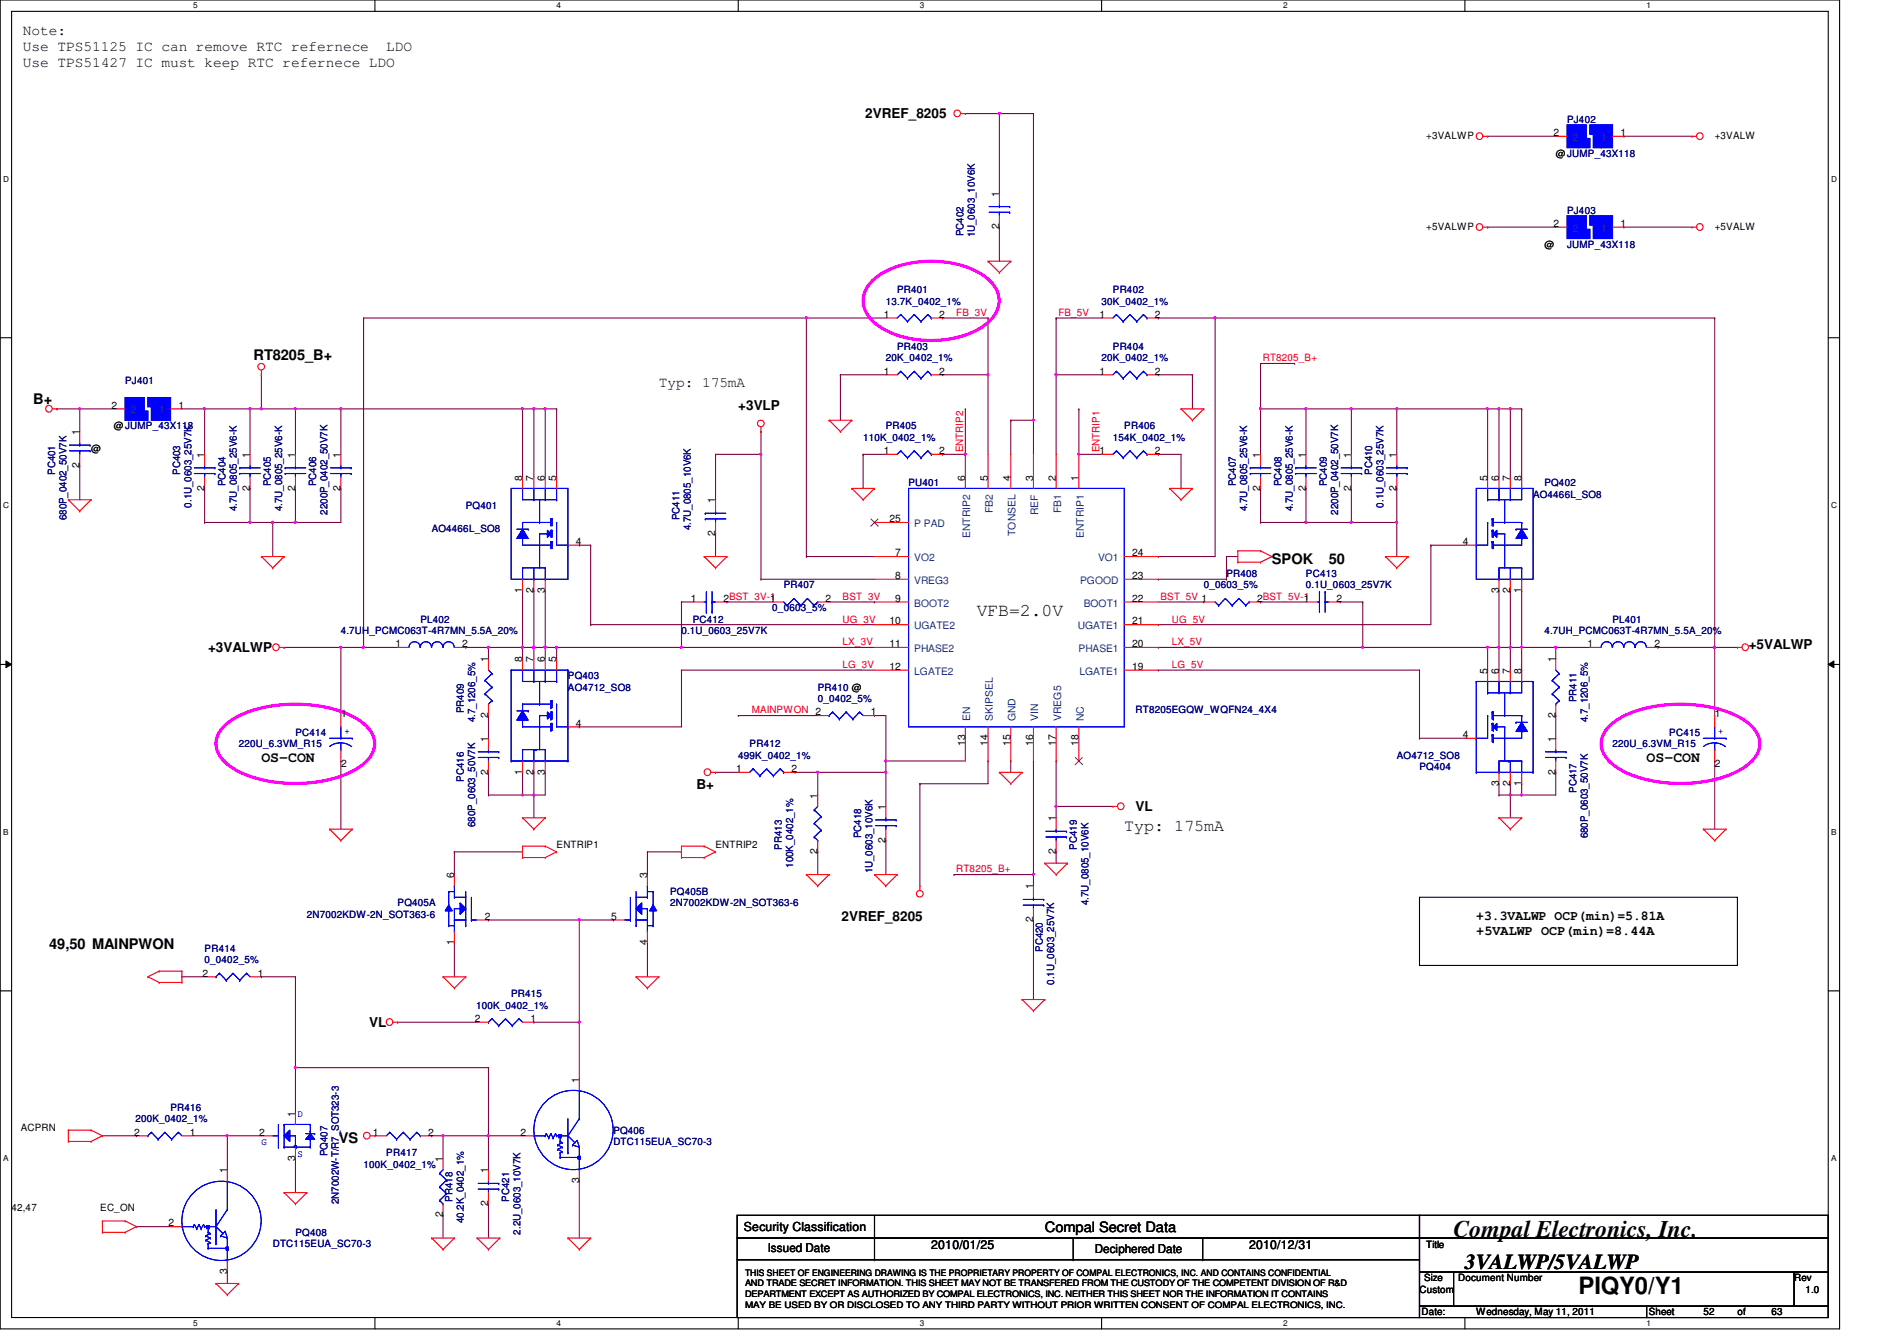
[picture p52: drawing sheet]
<svg xmlns="http://www.w3.org/2000/svg" width="297mm" height="210mm" viewBox="0 0 297 210" stroke-linecap="round" stroke-linejoin="round" font-family="sans-serif">
<defs><g id="words">
<g font-size="3.7">
<text x="227.6" y="193.6">Compal Electronics, Inc.</text>
<text x="247.2" y="202.6">PIQY0/Y1</text>
</g>
<text font-size="3.3" x="229.4" y="198.6">3VALWP/5VALWP</text>
<text font-size="2.8" x="152.9" y="96.5">VFB=2.0V</text>
<text font-size="2.6" x="176" y="130.1">Typ: 175mA</text>
<g font-size="2.3">
<text x="3.6" y="5.4">Note:</text>
<text x="3.6" y="7.9">Use TPS51125 IC can remove RTC refernece</text>
<text x="3.6" y="10.4">Use TPS51427 IC must keep RTC refernece LDO</text>
<text x="60.5" y="7.9">LDO</text>
<text x="39.7" y="56.3">RT8205_B+</text>
<text x="5.2" y="63.3">B+</text>
<text x="103.2" y="60.5">Typ: 175mA</text>
<text x="199.2" y="88.3">SPOK</text>
<text x="208" y="88.3">50</text>
<text x="40.9" y="119.2">OS-CON</text>
<text x="257.8" y="119.2">OS-CON</text>
<text x="7.7" y="148.6">49,50 MAINPWON</text>
<text x="53" y="178.8">VS</text>
</g>
<text font-size="2.2" x="163.6" y="192.8">Compal Secret Data</text>
<g font-size="2.1">
<text x="135.5" y="18.5">2VREF_8205</text>
<text x="115.6" y="64.2">+3VLP</text>
<text x="273.8" y="101.5">+5VALWP</text>
<text x="32.6" y="102.1">+3VALWP</text>
<text x="109" y="123.4">B+</text>
<text x="177.8" y="127">VL</text>
<text x="231.2" y="144">+3.3VALWP OCP(min)=5.81A</text>
<text x="131.8" y="144.2">2VREF_8205</text>
<text x="231.2" y="146.3">+5VALWP OCP(min)=8.44A</text>
<text x="57.8" y="160.8">VL</text>
</g>
<g font-size="1.9">
<text x="116.5" y="192.7">Security Classification</text>
<text x="120.2" y="196">Issued Date</text>
<text x="145.8" y="195.6">2010/01/25</text>
<text x="171.4" y="196.2">Deciphered Date</text>
<text x="195.6" y="195.6">2010/12/31</text>
</g>
<g font-size="1.6">
<text x="223.3" y="21.7">+3VALWP</text>
<text x="243.3" y="21.3">2</text>
<text x="253.7" y="21.3">1</text>
<text x="268.5" y="21.7">+3VALW</text>
<text x="243.6" y="24.6">@JUMP_43X118</text>
<text x="156.4" y="35.9" transform="rotate(-90 156.4 35.9)">2</text>
<text x="156.4" y="30.8" transform="rotate(-90 156.4 30.8)">1</text>
<text x="223.3" y="35.9">+5VALWP</text>
<text x="243.3" y="35.5">2</text>
<text x="253.7" y="35.5">1</text>
<text x="268.5" y="35.9">+5VALW</text>
<text x="241.8" y="38.8">@</text>
<text x="138.4" y="49.7">1</text>
<text x="147.1" y="49.7">2</text>
<text x="172.2" y="49.7">1</text>
<text x="180.8" y="49.7">2</text>
<text x="138.4" y="58.6">1</text>
<text x="147.1" y="58.6">2</text>
<text x="172.2" y="58.6">1</text>
<text x="180.8" y="58.6">2</text>
<text x="17.5" y="64">2</text>
<text x="27.9" y="64">1</text>
<text x="12.4" y="68.1" transform="rotate(-90 12.4 68.1)">1</text>
<text x="14.3" y="70.8">@</text>
<text x="17.8" y="67.2">@JUMP_43X118</text>
<text x="32" y="71.7" transform="rotate(-90 32 71.7)">1</text>
<text x="39.1" y="71.7" transform="rotate(-90 39.1 71.7)">1</text>
<text x="46.2" y="71.7" transform="rotate(-90 46.2 71.7)">1</text>
<text x="53.3" y="71.7" transform="rotate(-90 53.3 71.7)">1</text>
<text x="138.4" y="71.1">1</text>
<text x="147.1" y="71.1">2</text>
<text x="172.2" y="71.1">1</text>
<text x="180.8" y="71.1">2</text>
<text x="197.3" y="71.7" transform="rotate(-90 197.3 71.7)">1</text>
<text x="204.4" y="71.7" transform="rotate(-90 204.4 71.7)">1</text>
<text x="211.6" y="71.7" transform="rotate(-90 211.6 71.7)">1</text>
<text x="218.7" y="71.7" transform="rotate(-90 218.7 71.7)">1</text>
<text x="12.4" y="73.2" transform="rotate(-90 12.4 73.2)">2</text>
<text x="32" y="76.8" transform="rotate(-90 32 76.8)">2</text>
<text x="39.1" y="76.8" transform="rotate(-90 39.1 76.8)">2</text>
<text x="46.2" y="76.8" transform="rotate(-90 46.2 76.8)">2</text>
<text x="53.3" y="76.8" transform="rotate(-90 53.3 76.8)">2</text>
<text x="81.8" y="75.2" transform="rotate(-90 81.8 75.2)">8</text>
<text x="83.6" y="75.2" transform="rotate(-90 83.6 75.2)">7</text>
<text x="85.3" y="75.2" transform="rotate(-90 85.3 75.2)">6</text>
<text x="87.1" y="75.2" transform="rotate(-90 87.1 75.2)">5</text>
<text x="151.1" y="75.2" transform="rotate(-90 151.1 75.2)">6</text>
<text x="154.7" y="75.2" transform="rotate(-90 154.7 75.2)">5</text>
<text x="158.2" y="75.2" transform="rotate(-90 158.2 75.2)">4</text>
<text x="161.8" y="75.2" transform="rotate(-90 161.8 75.2)">3</text>
<text x="165.3" y="75.2" transform="rotate(-90 165.3 75.2)">2</text>
<text x="168.9" y="75.2" transform="rotate(-90 168.9 75.2)">1</text>
<text x="197.3" y="76.8" transform="rotate(-90 197.3 76.8)">2</text>
<text x="204.4" y="76.8" transform="rotate(-90 204.4 76.8)">2</text>
<text x="211.6" y="76.8" transform="rotate(-90 211.6 76.8)">2</text>
<text x="218.7" y="76.8" transform="rotate(-90 218.7 76.8)">2</text>
<text x="232.9" y="75.2" transform="rotate(-90 232.9 75.2)">5</text>
<text x="234.7" y="75.2" transform="rotate(-90 234.7 75.2)">6</text>
<text x="236.5" y="75.2" transform="rotate(-90 236.5 75.2)">7</text>
<text x="238.2" y="75.2" transform="rotate(-90 238.2 75.2)">8</text>
<text x="112" y="83.9" transform="rotate(-90 112 83.9)">2</text>
<text x="112" y="78.8" transform="rotate(-90 112 78.8)">1</text>
<text x="139.3" y="81.7">25</text>
<text x="90.2" y="85.3">4</text>
<text x="140.2" y="87.1">7</text>
<text x="177.3" y="87.1">24</text>
<text x="229" y="85.3">4</text>
<text x="81.8" y="92.8" transform="rotate(-90 81.8 92.8)">1</text>
<text x="83.6" y="92.8" transform="rotate(-90 83.6 92.8)">2</text>
<text x="85.3" y="92.8" transform="rotate(-90 85.3 92.8)">3</text>
<text x="108.1" y="94.2">1</text>
<text x="113.3" y="94.2">2BST_3V-1</text>
<text x="120.6" y="94.2">1</text>
<text x="129.3" y="94.2">2</text>
<text x="140.2" y="90.6">8</text>
<text x="140.2" y="94.2">9</text>
<text x="177.3" y="94.2">22</text>
<text x="177.3" y="90.6">23</text>
<text x="196.8" y="94.2">2BST_5V-1</text>
<text x="204.2" y="94.2">1</text>
<text x="209.3" y="94.2">2</text>
<text x="234.7" y="92.8" transform="rotate(-90 234.7 92.8)">3</text>
<text x="236.5" y="92.8" transform="rotate(-90 236.5 92.8)">2</text>
<text x="238.2" y="92.8" transform="rotate(-90 238.2 92.8)">1</text>
<text x="61.9" y="101.3">1</text>
<text x="72.4" y="101.3">2</text>
<text x="139.3" y="97.7">10</text>
<text x="139.3" y="101.3">11</text>
<text x="177.3" y="97.7">21</text>
<text x="177.3" y="101.3">20</text>
<text x="248.6" y="101.3">1</text>
<text x="259.1" y="101.3">2</text>
<text x="76.4" y="103.7" transform="rotate(-90 76.4 103.7)">1</text>
<text x="81.8" y="103.7" transform="rotate(-90 81.8 103.7)">8</text>
<text x="83.6" y="103.7" transform="rotate(-90 83.6 103.7)">7</text>
<text x="85.3" y="103.7" transform="rotate(-90 85.3 103.7)">6</text>
<text x="87.1" y="103.7" transform="rotate(-90 87.1 103.7)">5</text>
<text x="139.3" y="104.9">12</text>
<text x="177.3" y="104.9">19</text>
<text x="232.9" y="105.4" transform="rotate(-90 232.9 105.4)">5</text>
<text x="234.7" y="105.4" transform="rotate(-90 234.7 105.4)">6</text>
<text x="236.5" y="105.4" transform="rotate(-90 236.5 105.4)">7</text>
<text x="238.2" y="105.4" transform="rotate(-90 238.2 105.4)">8</text>
<text x="243.6" y="103.7" transform="rotate(-90 243.6 103.7)">1</text>
<text x="53.4" y="112.2">1</text>
<text x="76.4" y="112.3" transform="rotate(-90 76.4 112.3)">2</text>
<text x="90.2" y="113.7">4</text>
<text x="136.4" y="112">1</text>
<text x="243.6" y="112.3" transform="rotate(-90 243.6 112.3)">2</text>
<text x="268.5" y="112.2">1</text>
<text x="76.4" y="116.1" transform="rotate(-90 76.4 116.1)">1</text>
<text x="151.1" y="116.8" transform="rotate(-90 151.1 116.8)">13</text>
<text x="154.7" y="116.8" transform="rotate(-90 154.7 116.8)">14</text>
<text x="158.2" y="116.8" transform="rotate(-90 158.2 116.8)">15</text>
<text x="161.8" y="116.8" transform="rotate(-90 161.8 116.8)">16</text>
<text x="165.3" y="116.8" transform="rotate(-90 165.3 116.8)">17</text>
<text x="168.9" y="116.8" transform="rotate(-90 168.9 116.8)">18</text>
<text x="229" y="115.5">4</text>
<text x="243.6" y="116.1" transform="rotate(-90 243.6 116.1)">1</text>
<text x="53.4" y="120">2</text>
<text x="76.4" y="121.2" transform="rotate(-90 76.4 121.2)">2</text>
<text x="81.8" y="121.2" transform="rotate(-90 81.8 121.2)">1</text>
<text x="83.6" y="121.2" transform="rotate(-90 83.6 121.2)">2</text>
<text x="85.3" y="121.2" transform="rotate(-90 85.3 121.2)">3</text>
<text x="115.3" y="120.9">1</text>
<text x="123.9" y="120.9">2</text>
<text x="128" y="125" transform="rotate(-90 128 125)">1</text>
<text x="234.7" y="123" transform="rotate(-90 234.7 123)">3</text>
<text x="236.5" y="123" transform="rotate(-90 236.5 123)">2</text>
<text x="238.2" y="123" transform="rotate(-90 238.2 123)">1</text>
<text x="243.6" y="121.2" transform="rotate(-90 243.6 121.2)">2</text>
<text x="268.5" y="120">2</text>
<text x="138.7" y="131.9" transform="rotate(-90 138.7 131.9)">2</text>
<text x="138.7" y="126.8" transform="rotate(-90 138.7 126.8)">1</text>
<text x="165.3" y="128.6" transform="rotate(-90 165.3 128.6)">1</text>
<text x="71.1" y="137.4" transform="rotate(-90 71.1 137.4)">6</text>
<text x="87.2" y="132.7">ENTRIP1</text>
<text x="101.3" y="137.4" transform="rotate(-90 101.3 137.4)">3</text>
<text x="112" y="132.7">ENTRIP2</text>
<text x="128" y="133.7" transform="rotate(-90 128 133.7)">2</text>
<text x="165.3" y="133.7" transform="rotate(-90 165.3 133.7)">2</text>
<text x="75.9" y="144">2</text>
<text x="95.7" y="144">5</text>
<text x="161.8" y="139.2" transform="rotate(-90 161.8 139.2)">1</text>
<text x="71.1" y="147.9" transform="rotate(-90 71.1 147.9)">1</text>
<text x="101.3" y="147.9" transform="rotate(-90 101.3 147.9)">4</text>
<text x="161.8" y="144.3" transform="rotate(-90 161.8 144.3)">2</text>
<text x="31.7" y="152.9">2</text>
<text x="40.4" y="152.9">1</text>
<text x="74.4" y="160">2</text>
<text x="83" y="160">1</text>
<text x="90.7" y="169.4" transform="rotate(-90 90.7 169.4)">1</text>
<text x="3.3" y="177.1">ACPRN</text>
<text x="21" y="177.7">2</text>
<text x="29.7" y="177.7">1</text>
<text x="40.6" y="177.7">2</text>
<text x="46.2" y="174.8" transform="rotate(-90 46.2 174.8)">1</text>
<text x="58.4" y="177.7">1</text>
<text x="67" y="177.7">2</text>
<text x="81.5" y="177.7">2</text>
<text x="35.6" y="183.7" transform="rotate(-90 35.6 183.7)">1</text>
<text x="46.2" y="181.7" transform="rotate(-90 46.2 181.7)">3</text>
<text x="69.3" y="181.9" transform="rotate(-90 69.3 181.9)">1</text>
<text x="76.4" y="183.7" transform="rotate(-90 76.4 183.7)">1</text>
<text x="90.7" y="185.2" transform="rotate(-90 90.7 185.2)">3</text>
<text x="1.8" y="189.6">42,47</text>
<text x="15.7" y="189.6">EC_ON</text>
<text x="26.4" y="192">2</text>
<text x="69.3" y="190.6" transform="rotate(-90 69.3 190.6)">2</text>
<text x="76.4" y="188.8" transform="rotate(-90 76.4 188.8)">2</text>
<text x="223.3" y="195.4">Title</text>
<text x="35.6" y="199.5" transform="rotate(-90 35.6 199.5)">3</text>
<text x="222.3" y="202.3">Custom</text>
<text x="223" y="200.6">Size</text>
<text x="228.3" y="200.6">Document Number</text>
<text x="280.9" y="200.6">Rev</text>
<text x="282.7" y="202.3">1.0</text>
<text x="222.6" y="205.9">Date:</text>
<text x="231.2" y="205.9">Wednesday, May 11, 2011</text>
<text x="258.2" y="205.9">Sheet</text>
<text x="266.7" y="205.9">52</text>
<text x="272" y="205.9">of</text>
<text x="277.4" y="205.9">63</text>
</g>
<g font-size="1.6" fill="#000080">
<text x="245.4" y="19.2">PJ402</text>
<text x="245.4" y="33.4">PJ403</text>
<text x="150.9" y="37" transform="rotate(-90 150.9 37)">PC402</text>
<text x="152.6" y="37.2" transform="rotate(-90 152.6 37.2)">1U_0603_10V6K</text>
<text x="245.4" y="38.8">JUMP_43X118</text>
<text x="138.7" y="47.7">13.7K_0402_1%</text>
<text x="140.5" y="45.9">PR401</text>
<text x="172.5" y="47.7">30K_0402_1%</text>
<text x="174.3" y="45.9">PR402</text>
<text x="138.7" y="56.6">20K_0402_1%</text>
<text x="140.5" y="54.8">PR403</text>
<text x="172.5" y="56.6">20K_0402_1%</text>
<text x="174.3" y="54.8">PR404</text>
<text x="19.6" y="60.1">PJ401</text>
<text x="135.2" y="69">110K_0402_1%</text>
<text x="138.7" y="67.2">PR405</text>
<text x="174.3" y="69">154K_0402_1%</text>
<text x="176" y="67.2">PR406</text>
<text x="8.6" y="74.3" transform="rotate(-90 8.6 74.3)">PC401</text>
<text x="28.2" y="74.3" transform="rotate(-90 28.2 74.3)">PC403</text>
<text x="35.3" y="76.1" transform="rotate(-90 35.3 76.1)">PC404</text>
<text x="42.4" y="76.1" transform="rotate(-90 42.4 76.1)">PC405</text>
<text x="49.5" y="76.1" transform="rotate(-90 49.5 76.1)">PC406</text>
<text x="142.3" y="76.1">PU401</text>
<text x="193.5" y="76.1" transform="rotate(-90 193.5 76.1)">PC407</text>
<text x="200.6" y="76.1" transform="rotate(-90 200.6 76.1)">PC408</text>
<text x="207.8" y="76.1" transform="rotate(-90 207.8 76.1)">PC409</text>
<text x="214.9" y="74.3" transform="rotate(-90 214.9 74.3)">PC410</text>
<text x="240" y="77.9">AO4466L_SO8</text>
<text x="241.8" y="76.1">PQ402</text>
<text x="10.4" y="81.4" transform="rotate(-90 10.4 81.4)">680P_0402_50V7K</text>
<text x="30" y="79.5" transform="rotate(-90 30 79.5)">0.1U_0603_25V7K</text>
<text x="37.1" y="80" transform="rotate(-90 37.1 80)">4.7U_0805_25V6-K</text>
<text x="44.2" y="80" transform="rotate(-90 44.2 80)">4.7U_0805_25V6-K</text>
<text x="51.3" y="80.6" transform="rotate(-90 51.3 80.6)">2200P_0402_50V7K</text>
<text x="67.6" y="83.2">AO4466L_SO8</text>
<text x="72.9" y="79.7">PQ401</text>
<text x="106.4" y="81.4" transform="rotate(-90 106.4 81.4)">PC411</text>
<text x="108.2" y="83" transform="rotate(-90 108.2 83)">4.7U_0805_10V6K</text>
<text x="195.3" y="80" transform="rotate(-90 195.3 80)">4.7U_0805_25V6-K</text>
<text x="202.4" y="80" transform="rotate(-90 202.4 80)">4.7U_0805_25V6-K</text>
<text x="209.5" y="80.6" transform="rotate(-90 209.5 80.6)">2200P_0402_50V7K</text>
<text x="216.6" y="79.5" transform="rotate(-90 216.6 79.5)">0.1U_0603_25V7K</text>
<text x="120.9" y="95.7">0_0603_5%</text>
<text x="122.7" y="92.1">PR407</text>
<text x="188.5" y="92.1">0_0603_5%</text>
<text x="192" y="90.3">PR408</text>
<text x="204.5" y="90.3">PC413</text>
<text x="204.5" y="92.1">0.1U_0603_25V7K</text>
<text x="53.4" y="99.2">4.7UH_PCMC063T-4R7MN_5.5A_20%</text>
<text x="65.8" y="97.4">PL402</text>
<text x="106.7" y="99.2">0.1U_0603_25V7K</text>
<text x="108.5" y="97.4">PC412</text>
<text x="241.8" y="99.2">4.7UH_PCMC063T-4R7MN_5.5A_20%</text>
<text x="252.5" y="97.4">PL401</text>
<text x="88.9" y="106.3">PQ403</text>
<text x="72.6" y="111.7" transform="rotate(-90 72.6 111.7)">PR409</text>
<text x="74.4" y="113.1" transform="rotate(-90 74.4 113.1)">4.7_1206_5%</text>
<text x="88.9" y="108.1">AO4712_SO8</text>
<text x="128" y="108.1">PR410 @</text>
<text x="128" y="109.9">0_0402_5%</text>
<text x="177.8" y="111.7">RT8205EGQW_WQFN24_4X4</text>
<text x="246.9" y="109.9" transform="rotate(-90 246.9 109.9)">PR411</text>
<text x="248.6" y="113.1" transform="rotate(-90 248.6 113.1)">4.7_1206_5%</text>
<text x="37.4" y="117">220U_6.3VM_R15</text>
<text x="46.3" y="115.2">PC414</text>
<text x="115.6" y="118.8">499K_0402_1%</text>
<text x="117.4" y="117">PR412</text>
<text x="218.7" y="118.8">AO4712_SO8</text>
<text x="252.5" y="117">220U_6.3VM_R15</text>
<text x="261.4" y="115.2">PC415</text>
<text x="72.6" y="122.3" transform="rotate(-90 72.6 122.3)">PC416</text>
<text x="222.3" y="120.6">PQ404</text>
<text x="246.9" y="124.1" transform="rotate(-90 246.9 124.1)">PC417</text>
<text x="74.4" y="129.4" transform="rotate(-90 74.4 129.4)">680P_0603_50V7K</text>
<text x="134.9" y="131.2" transform="rotate(-90 134.9 131.2)">PC418</text>
<text x="248.6" y="131.2" transform="rotate(-90 248.6 131.2)">680P_0603_50V7K</text>
<text x="122.4" y="133" transform="rotate(-90 122.4 133)">PR413</text>
<text x="124.2" y="135.8" transform="rotate(-90 124.2 135.8)">100K_0402_1%</text>
<text x="136.6" y="136.7" transform="rotate(-90 136.6 136.7)">1U_0603_10V6K</text>
<text x="168.6" y="133" transform="rotate(-90 168.6 133)">PC419</text>
<text x="48" y="143.7">2N7002KDW-2N_SOT363-6</text>
<text x="62.3" y="141.9">PQ405A</text>
<text x="104.9" y="140.1">PQ405B</text>
<text x="104.9" y="141.9">2N7002KDW-2N_SOT363-6</text>
<text x="170.4" y="141.7" transform="rotate(-90 170.4 141.7)">4.7U_0805_10V6K</text>
<text x="32" y="149">PR414</text>
<text x="163.3" y="149" transform="rotate(-90 163.3 149)">PC420</text>
<text x="32" y="150.8">0_0402_5%</text>
<text x="165.1" y="154.1" transform="rotate(-90 165.1 154.1)">0.1U_0603_25V7K</text>
<text x="74.5" y="157.9">100K_0402_1%</text>
<text x="80" y="156.1">PR415</text>
<text x="26.7" y="173.9">PR416</text>
<text x="21.2" y="175.7">200K_0402_1%</text>
<text x="96" y="177.4">PQ406</text>
<text x="96" y="179.2">DTC115EUA_SC70-3</text>
<text x="51.3" y="181" transform="rotate(-90 51.3 181)">PQ407</text>
<text x="56.9" y="182.8">100K_0402_1%</text>
<text x="60.5" y="181">PR417</text>
<text x="53.1" y="188.5" transform="rotate(-90 53.1 188.5)">2N7002W-T/R7_SOT323-3</text>
<text x="70.9" y="188.1" transform="rotate(-90 70.9 188.1)">PR418</text>
<text x="72.6" y="191.5" transform="rotate(-90 72.6 191.5)">40.2K_0402_1%</text>
<text x="79.7" y="188.1" transform="rotate(-90 79.7 188.1)">PC421</text>
<text x="42.7" y="195.2">DTC115EUA_SC70-3</text>
<text x="46.3" y="193.4">PQ408</text>
<text x="81.5" y="193.2" transform="rotate(-90 81.5 193.2)">2.2U_0603_10V7K</text>
</g>
<g font-size="1.6" fill="#004080">
<text x="246.3" y="22.1">2</text>
<text x="250.7" y="22.1">1</text>
<text x="246.3" y="36.3">2</text>
<text x="250.7" y="36.3">1</text>
<text x="20.5" y="64.7">2</text>
<text x="24.9" y="64.7">1</text>
<text x="143.2" y="82.5">P PAD</text>
<text x="155.5" y="80.3" transform="rotate(-90 155.5 80.3)">FB2</text>
<text x="159" y="83.9" transform="rotate(-90 159 83.9)">TONSEL</text>
<text x="162.6" y="80.6" transform="rotate(-90 162.6 80.6)">REF</text>
<text x="166.1" y="80.3" transform="rotate(-90 166.1 80.3)">FB1</text>
<text x="143.2" y="87.8">VO2</text>
<text x="151.9" y="84.3" transform="rotate(-90 151.9 84.3)">ENTRIP2</text>
<text x="169.7" y="84.3" transform="rotate(-90 169.7 84.3)">ENTRIP1</text>
<text x="171.9" y="87.8">VO1</text>
<text x="143.2" y="91.4">VREG3</text>
<text x="143.2" y="94.9">BOOT2</text>
<text x="169.1" y="91.4">PGOOD</text>
<text x="169.7" y="94.9">BOOT1</text>
<text x="143.2" y="98.5">UGATE2</text>
<text x="168.8" y="98.5">UGATE1</text>
<text x="143.2" y="102.1">PHASE2</text>
<text x="143.2" y="105.6">LGATE2</text>
<text x="168.9" y="102.1">PHASE1</text>
<text x="169" y="105.6">LGATE1</text>
<text x="151.9" y="112.9" transform="rotate(-90 151.9 112.9)">EN</text>
<text x="155.5" y="112.9" transform="rotate(-90 155.5 112.9)">SKIPSEL</text>
<text x="159" y="112.9" transform="rotate(-90 159 112.9)">GND</text>
<text x="162.6" y="112.9" transform="rotate(-90 162.6 112.9)">VIN</text>
<text x="166.1" y="112.9" transform="rotate(-90 166.1 112.9)">VREG5</text>
<text x="169.7" y="112.9" transform="rotate(-90 169.7 112.9)">NC</text>
</g>
<g font-size="1.6" fill="#f00">
<text x="149.7" y="49.4">FB_3V</text>
<text x="165.7" y="49.4">FB_5V</text>
<text x="197.7" y="56.6">RT8205_B+</text>
<text x="150.8" y="70.8" transform="rotate(-90 150.8 70.8)">ENTRIP2</text>
<text x="172.2" y="70.8" transform="rotate(-90 172.2 70.8)">ENTRIP1</text>
<text x="131.9" y="93.9">BST_3V</text>
<text x="181.7" y="93.9">BST_5V 1</text>
<text x="131.9" y="101">LX_3V</text>
<text x="131.9" y="97.4">UG_3V</text>
<text x="183.5" y="101">LX_5V</text>
<text x="183.5" y="97.4">UG_5V</text>
<text x="131.9" y="104.6">LG_3V</text>
<text x="183.5" y="104.6">LG_5V</text>
<text x="117.7" y="111.7">MAINPWON 2</text>
<text x="149.7" y="136.6">RT8205_B+</text>
</g>
<g font-size="1.6" fill="#00f">
<text x="53.9" y="114.8">+</text>
<text x="269" y="114.8">+</text>
<text x="40.9" y="179.2">G</text>
<text x="46.6" y="174.9">D</text>
<text x="46.6" y="181.1">S</text>
</g>
<g font-size="1.4">
<text x="116.7" y="199.7">THIS SHEET OF ENGINEERING DRAWING IS THE PROPRIETARY PROPERTY OF COMPAL ELECTRONICS, INC. AND CONTAINS CONFIDENTIAL</text>
<text x="116.7" y="201.4">AND TRADE SECRET INFORMATION. THIS SHEET MAY NOT BE TRANSFERED FROM THE CUSTODY OF THE COMPETENT DIVISION OF R&amp;D</text>
<text x="116.7" y="203">DEPARTMENT EXCEPT AS AUTHORIZED BY COMPAL ELECTRONICS, INC. NEITHER THIS SHEET NOR THE INFORMATION IT CONTAINS</text>
<text x="116.7" y="204.7">MAY BE USED BY OR DISCLOSED TO ANY THIRD PARTY WITHOUT PRIOR WRITTEN CONSENT OF COMPAL ELECTRONICS, INC.</text>
</g>
<g font-size="1.3">
<text x="30.3" y="1.3">5</text>
<text x="87.2" y="1.3">4</text>
<text x="144" y="1.3">3</text>
<text x="200.9" y="1.3">2</text>
<text x="257.8" y="1.3">1</text>
<text x=".5" y="28.4">D</text>
<text x="286.7" y="28.4">D</text>
<text x=".5" y="79.5">C</text>
<text x="286.7" y="79.5">C</text>
<text x=".5" y="130.7">B</text>
<text x="286.7" y="130.7">B</text>
<text x=".5" y="181.8">A</text>
<text x="286.7" y="181.8">A</text>
<text x="30.3" y="207.5">5</text>
<text x="87.2" y="207.5">4</text>
<text x="144" y="207.5">3</text>
<text x="200.9" y="207.5">2</text>
<text x="257.8" y="207.5">1</text>
</g>
</g></defs>
<path d="M0 0h288.1v208h-288.1zM1.8 1.8h284.5v204.4h-284.5z" fill="none" stroke="#000" stroke-width=".17"/>
<g fill="#fff">
<path d="M30.3 .2h.6v1.4h-.6z"/>
<path d="M30.3 206.4h.6v1.4h-.6z"/>
</g>
<path d="M58.7 0v1.8M58.7 206.2v1.8" fill="none" stroke="#000" stroke-width=".17"/>
<g fill="#fff">
<path d="M87.2 .2h.6v1.4h-.6z"/>
<path d="M87.2 206.4h.6v1.4h-.6z"/>
</g>
<path d="M115.6 0v1.8M115.6 206.2v1.8" fill="none" stroke="#000" stroke-width=".17"/>
<g fill="#fff">
<path d="M144 .2h.7v1.4h-.7z"/>
<path d="M144 206.4h.7v1.4h-.7z"/>
</g>
<path d="M172.5 0v1.8M172.5 206.2v1.8" fill="none" stroke="#000" stroke-width=".17"/>
<g fill="#fff">
<path d="M200.9 .2h.7v1.4h-.7z"/>
<path d="M200.9 206.4h.7v1.4h-.7z"/>
</g>
<path d="M229.4 0v1.8M229.4 206.2v1.8" fill="none" stroke="#000" stroke-width=".17"/>
<g fill="#fff">
<path d="M257.8 .2h.7v1.4h-.7z"/>
<path d="M257.8 206.4h.7v1.4h-.7z"/>
<path d="M.5 27.3h.9v1.4h-.9z"/>
<path d="M286.7 27.3h.9v1.4h-.9z"/>
<path d="M.5 78.4h.9v1.4h-.9z"/>
<path d="M286.7 78.4h.9v1.4h-.9z"/>
</g>
<path d="M0 52.9h1.8M286.3 52.9h1.8" fill="none" stroke="#000" stroke-width=".17"/>
<g fill="#fff">
<path d="M.5 129.5h.8v1.4h-.8z"/>
<path d="M286.7 129.5h.8v1.4h-.8z"/>
</g>
<path d="M0 104h1.8M286.3 104h1.8" fill="none" stroke="#000" stroke-width=".17"/>
<path d="M.9 103.5l.9 .5-.9 .5zM286.3 104l.9-.5v1z" fill="#000"/>
<path d="M.9 103.5l.9 .5-.9 .5zM286.3 104l.9-.5v1z" fill="none" stroke="#000" stroke-width=".16"/>
<g fill="#fff">
<path d="M.5 180.6h.8v1.4h-.8z"/>
<path d="M286.7 180.6h.8v1.4h-.8z"/>
</g>
<path d="M0 155.1h1.8M286.3 155.1h1.8" fill="none" stroke="#000" stroke-width=".17"/>
<path d="M76.5 177.8h.1M76.5 177.8v5.3M76.5 188.5h.1M76.5 188.5v5.3" fill="none" stroke="#800040" stroke-width=".17"/>
<path d="M76.3 177.6h.3v.3h-.3z" fill-rule="evenodd" fill="#f0f"/>
<path d="M76.3 177.6h.3v.3h-.3z" fill="none" stroke="#f0f" stroke-width=".17"/>
<path d="M218.7 64h.1M218.7 64h14.2M69.4 177.8h.1M69.4 177.8h7.1" fill="none" stroke="#800040" stroke-width=".17"/>
<path d="M232.8 63.9h.2v.2h-.2z" fill-rule="evenodd" fill="#f0f"/>
<path d="M232.8 63.9h.2v.2h-.2z" fill="none" stroke="#f0f" stroke-width=".17"/>
<path d="M218.6 63.9h.2v.2h-.2z" fill-rule="evenodd" fill="#f0f"/>
<path d="M218.6 63.9h.2v.2h-.2z" fill="none" stroke="#f0f" stroke-width=".17"/>
<path d="M234.7 64h.1M234.7 64v10.7M236.5 124.4h.1M236.5 124.4v3.6" fill="none" stroke="#800040" stroke-width=".17"/>
<path d="M236.4 124.3h.2v.2h-.2z" fill-rule="evenodd" fill="#f0f"/>
<path d="M236.4 124.3h.2v.2h-.2z" fill="none" stroke="#f0f" stroke-width=".17"/>
<path d="M232.9 64h.1M232.9 64h3.6M234.7 64h.1M236.5 64h.1M236.5 64v10.7M181.4 94.2h7.1M188.5 94.2h.1M238.3 122.7h.1M238.3 122.7v1.7M69.4 190.2h.1M69.4 190.2v3.6" fill="none" stroke="#800040" stroke-width=".17"/>
<path d="M234.6 63.9h.2v.2h-.2z" fill-rule="evenodd" fill="#f0f"/>
<path d="M234.6 63.9h.2v.2h-.2z" fill="none" stroke="#f0f" stroke-width=".17"/>
<g fill="none" stroke="#800040" stroke-width=".17">
<path d="M40.9 58.7h.1M40.9 58.7v5.3M131.6 58.7h.1M131.6 58.7v7.1M131.6 58.7h7.1M12.5 64h.1M12.5 64h5.3M112 71.1h.1M112 71.1v7.1M119.2 67.6h.1M119.2 67.6v3.5h-7.2M135.2 71.1h.1"/>
<path d="M135.2 71.1h3.5M135.2 71.1v5.3M147.6 71.1h.1M147.6 71.1h3.6M112 83.6h.1M112 83.6v3.5M213.4 94.2h.1M213.4 94.2v7.1h-32M85.4 101.3h.1M85.4 101.3h1.8M85.4 101.3v1.8M87.2 101.3h.1"/>
<path d="M87.2 101.3v1.8M106.7 104.9h.1M106.7 104.9v8.9M181.4 101.3h.1M234.7 124.4h.1M236.5 122.7h.1M236.5 122.7v1.7h-1.8"/>
</g>
<path d="M85.2 101.2h.2v.2h-.2z" fill-rule="evenodd" fill="#f0f"/>
<path d="M85.2 101.2h.2v.2h-.2z" fill="none" stroke="#f0f" stroke-width=".17"/>
<path d="M85.4 64h.1M85.4 64v10.7" fill="none" stroke="#800040" stroke-width=".17"/>
<path d="M85.2 63.9h.2v.2h-.2z" fill-rule="evenodd" fill="#f0f"/>
<path d="M85.2 63.9h.2v.2h-.2z" fill="none" stroke="#f0f" stroke-width=".17"/>
<path d="M83.6 64h.1M83.6 64v10.7M211.6 64h.1M211.6 64h7.1M197.4 94.2h.1M197.4 94.2h7.1" fill="none" stroke="#800040" stroke-width=".17"/>
<path d="M211.5 63.9h.2v.2h-.2z" fill-rule="evenodd" fill="#f0f"/>
<path d="M211.5 63.9h.2v.2h-.2z" fill="none" stroke="#f0f" stroke-width=".17"/>
<path d="M232.9 101.3h.1M232.9 101.3h1.8M236.5 101.3h.1M236.5 101.3h1.8" fill="none" stroke="#800040" stroke-width=".17"/>
<path d="M236.4 101.2h.2v.2h-.2z" fill-rule="evenodd" fill="#f0f"/>
<path d="M236.4 101.2h.2v.2h-.2z" fill="none" stroke="#f0f" stroke-width=".17"/>
<path d="M165.4 126.2h.1M165.4 126.2v1.8M165.4 126.2h8.9" fill="none" stroke="#800040" stroke-width=".17"/>
<path d="M165.2 126.1h.3v.2h-.3z" fill-rule="evenodd" fill="#f0f"/>
<path d="M165.2 126.1h.3v.2h-.3z" fill="none" stroke="#f0f" stroke-width=".17"/>
<g fill="none" stroke="#800040" stroke-width=".17">
<path d="M151.2 17.8h.1M151.2 17.8h5.3M156.5 17.8h.1M156.5 17.8v12.4M156.5 35.6h.1M156.5 35.6v5.3M181.4 49.8h.1M181.4 49.8h8.9M53.4 64h.1M53.4 64v7.1M181.4 90.7h.1M181.4 90.7h10.6"/>
<path d="M81.8 101.3h.1M81.8 101.3v1.8M83.6 101.3h.1M83.6 101.3v1.8M268.5 101.3h.1M268.5 101.3h3.6"/>
</g>
<path d="M156.4 17.6h.2v.3h-.2z" fill-rule="evenodd" fill="#f0f"/>
<path d="M156.4 17.6h.2v.3h-.2z" fill="none" stroke="#f0f" stroke-width=".17"/>
<path d="M165.4 49.8h.1M165.4 49.8v8.9M211.6 64h.1M211.6 64v7.1M42.7 81.8h.1M42.7 81.8v5.3M181.4 87.1h.1M181.4 87.1h8.9M149.4 136.9h.1M149.4 136.9h12.4M165.4 133.3h.1M165.4 133.3v1.8" fill="none" stroke="#800040" stroke-width=".17"/>
<path d="M165.2 58.5h.3v.2h-.3z" fill-rule="evenodd" fill="#f0f"/>
<path d="M165.2 58.5h.3v.2h-.3z" fill="none" stroke="#f0f" stroke-width=".17"/>
<path d="M83.6 124.4h.1M83.6 124.4v3.6" fill="none" stroke="#800040" stroke-width=".17"/>
<path d="M83.5 124.3h.2v.2h-.2z" fill-rule="evenodd" fill="#f0f"/>
<path d="M83.5 124.3h.2v.2h-.2z" fill="none" stroke="#f0f" stroke-width=".17"/>
<g fill="none" stroke="#800040" stroke-width=".17">
<path d="M165.4 58.7h.1M165.4 49.8h.1M165.4 58.7h7.1M165.4 49.8h7.1M165.4 58.7v12.4M181.4 58.7h.1M181.4 58.7h5.3M186.7 58.7h.1M186.7 58.7v5.3M190.3 49.8h.1M190.3 49.8v37.3M181.4 71.1h.1"/>
<path d="M181.4 71.1h3.5v5.3M184.9 76.4h.1M90.7 85.3h.1M90.7 85.3h1.8M92.5 85.3h.1M92.5 85.3v12.5M181.4 97.8h.1M181.4 97.8h42.6M85.4 120.9h.1M85.4 120.9v3.5M128 120.9h.1M128 120.9v3.5"/>
<path d="M144 122.7h.1M144 122.7v16M62.3 160h.1M62.3 160h12.4"/>
</g>
<path d="M190.1 49.6h.2v.3h-.2z" fill-rule="evenodd" fill="#f0f"/>
<path d="M190.1 49.6h.2v.3h-.2z" fill="none" stroke="#f0f" stroke-width=".17"/>
<path d="M161.8 17.8h.1M161.8 17.8v48M56.9 49.8h.1M56.9 49.8h69.4M154.7 49.8h.1M154.7 49.8v8.9M83.6 64h.1M83.6 64h1.8M161.8 119.1h.1M161.8 119.1v17.8M165.4 119.1h.1M165.4 119.1v7.1" fill="none" stroke="#800040" stroke-width=".17"/>
<path d="M83.5 63.9h.2v.2h-.2z" fill-rule="evenodd" fill="#f0f"/>
<path d="M83.5 63.9h.2v.2h-.2z" fill="none" stroke="#f0f" stroke-width=".17"/>
<path d="M190.3 49.8h.1M190.3 49.8h78.2M268.5 49.8h.1M268.5 49.8v51.5" fill="none" stroke="#800040" stroke-width=".17"/>
<path d="M268.4 101.2h.2v.2h-.2z" fill-rule="evenodd" fill="#f0f"/>
<path d="M268.4 101.2h.2v.2h-.2z" fill="none" stroke="#f0f" stroke-width=".17"/>
<path d="M234.7 104.9h.1M234.7 101.3h.1M234.7 101.3v3.6M234.7 101.3h1.8v3.6M236.5 104.9h.1M83.6 124.4h.1M83.6 124.4h1.8M128 133.3h.1M128 133.3v3.6" fill="none" stroke="#800040" stroke-width=".17"/>
<path d="M234.6 101.2h.2v.2h-.2z" fill-rule="evenodd" fill="#f0f"/>
<path d="M234.6 101.2h.2v.2h-.2z" fill="none" stroke="#f0f" stroke-width=".17"/>
<g fill="none" stroke="#800040" stroke-width=".17">
<path d="M87.2 64h.1M87.2 64v10.7M106.7 94.2h.1M106.7 94.2v7.1M209.8 94.2h.1M209.8 94.2h3.6M224 85.3h.1M224 85.3h5.4M224 85.3v12.5M90.7 113.8h.1M90.7 113.8h16M243.6 101.3h.1"/>
<path d="M243.6 101.3h5.3M81.8 124.4h1.8M83.6 120.9h.1M83.6 124.4h.1M83.6 120.9v3.5M144 122.7h.1M144 122.7h10.7M90.7 144h5.3M96 144h.1M90.7 160h.1M90.7 160v8.9"/>
</g>
<path d="M90.6 159.9h.2v.2h-.2z" fill-rule="evenodd" fill="#f0f"/>
<path d="M90.6 159.9h.2v.2h-.2z" fill="none" stroke="#f0f" stroke-width=".17"/>
<path d="M81.8 64h.1M81.8 64h1.8M32 81.8h.1M32 81.8h7.2M106.7 94.2h.1M106.7 94.2h1.8M161.8 144h.1M161.8 144v12.5" fill="none" stroke="#800040" stroke-width=".17"/>
<path d="M81.7 63.9h.2v.2h-.2z" fill-rule="evenodd" fill="#f0f"/>
<path d="M81.7 63.9h.2v.2h-.2z" fill="none" stroke="#f0f" stroke-width=".17"/>
<path d="M56.9 49.8h.1M56.9 49.8v51.5M129.8 94.2h7.1M136.9 94.2h.1M154.7 119.1h.1M154.7 119.1v3.6" fill="none" stroke="#800040" stroke-width=".17"/>
<path d="M56.8 101.2h.2v.2h-.2z" fill-rule="evenodd" fill="#f0f"/>
<path d="M56.8 101.2h.2v.2h-.2z" fill="none" stroke="#f0f" stroke-width=".17"/>
<path d="M126.3 49.8h.1M126.3 49.8h12.4M81.8 64h.1M81.8 64v10.7M151.2 64h.1M151.2 64v7.1" fill="none" stroke="#800040" stroke-width=".17"/>
<path d="M151 71h.2v.2h-.2z" fill-rule="evenodd" fill="#f0f"/>
<path d="M151 71h.2v.2h-.2z" fill="none" stroke="#f0f" stroke-width=".17"/>
<path d="M126.3 49.8h.1M126.3 49.8v37.3" fill="none" stroke="#800040" stroke-width=".17"/>
<path d="M126.1 49.6h.2v.3h-.2z" fill-rule="evenodd" fill="#f0f"/>
<path d="M126.1 49.6h.2v.3h-.2z" fill="none" stroke="#f0f" stroke-width=".17"/>
<path d="M213.4 101.3h.1M213.4 101.3h19.5" fill="none" stroke="#800040" stroke-width=".17"/>
<path d="M232.8 101.2h.2v.2h-.2z" fill-rule="evenodd" fill="#f0f"/>
<path d="M232.8 101.2h.2v.2h-.2z" fill="none" stroke="#f0f" stroke-width=".17"/>
<path d="M213.2 101.2h.3v.2h-.3z" fill-rule="evenodd" fill="#f0f"/>
<path d="M213.2 101.2h.3v.2h-.3z" fill="none" stroke="#f0f" stroke-width=".17"/>
<path d="M53.4 64h.1M53.4 64h28.4M238.3 104.9h.1M238.3 101.3v3.6" fill="none" stroke="#800040" stroke-width=".17"/>
<path d="M53.2 63.9h.2v.2h-.2z" fill-rule="evenodd" fill="#f0f"/>
<path d="M53.2 63.9h.2v.2h-.2z" fill="none" stroke="#f0f" stroke-width=".17"/>
<path d="M156.5 17.8h.1M156.5 17.8h5.3M161.8 65.8h.1M161.8 65.8v5.3M181.4 104.9h.1M181.4 104.9h40.9" fill="none" stroke="#800040" stroke-width=".17"/>
<path d="M161.7 65.6h.2v.3h-.2z" fill-rule="evenodd" fill="#f0f"/>
<path d="M161.7 65.6h.2v.3h-.2z" fill="none" stroke="#f0f" stroke-width=".17"/>
<path d="M168.9 71.1h.1M168.9 71.1h3.6M81.8 92.4h.1M81.8 92.4v8.9M83.6 92.4h.1M83.6 92.4v8.9M85.4 92.4h.1M85.4 92.4v8.9M53.4 101.3h.1M53.4 101.3h3.5" fill="none" stroke="#800040" stroke-width=".17"/>
<path d="M83.5 101.2h.2v.2h-.2z" fill-rule="evenodd" fill="#f0f"/>
<path d="M83.5 101.2h.2v.2h-.2z" fill="none" stroke="#f0f" stroke-width=".17"/>
<path d="M168.9 64h.1M168.9 64v7.1" fill="none" stroke="#800040" stroke-width=".17"/>
<path d="M168.8 71h.2v.2h-.2z" fill-rule="evenodd" fill="#f0f"/>
<path d="M168.8 71h.2v.2h-.2z" fill="none" stroke="#f0f" stroke-width=".17"/>
<path d="M87.2 101.3h.1M87.2 101.3h19.5" fill="none" stroke="#800040" stroke-width=".17"/>
<path d="M87 101.2h.2v.2h-.2z" fill-rule="evenodd" fill="#f0f"/>
<path d="M87 101.2h.2v.2h-.2z" fill="none" stroke="#f0f" stroke-width=".17"/>
<path d="M119.2 71.1h.1M119.2 71.1v19.6" fill="none" stroke="#800040" stroke-width=".17"/>
<path d="M119 71h.2v.2h-.2z" fill-rule="evenodd" fill="#f0f"/>
<path d="M119 71h.2v.2h-.2z" fill="none" stroke="#f0f" stroke-width=".17"/>
<g fill="none" stroke="#800040" stroke-width=".17">
<path d="M53.4 76.4h.1M53.4 76.4v5.4M85.4 64h.1M85.4 64h1.8M158.3 65.8h.1M158.3 65.8v5.3M158.3 65.8h3.5M236.5 92.4h.1M236.5 92.4v8.9M238.3 92.4h.1M238.3 92.4v8.9M56.9 101.3h.1"/>
<path d="M56.9 101.3h5.4M222.3 104.9h.1M222.3 104.9v10.7M161.8 136.9h.1M161.8 136.9v1.8M90.7 184.9h.1M90.7 184.9v8.9"/>
</g>
<path d="M161.7 136.8h.2v.2h-.2z" fill-rule="evenodd" fill="#f0f"/>
<path d="M161.7 136.8h.2v.2h-.2z" fill="none" stroke="#f0f" stroke-width=".17"/>
<path d="M147.6 49.8h.1M147.6 49.8h7.1M154.7 58.7h.1M154.7 58.7v12.4M211.6 76.4h.1M211.6 76.4v5.4M234.7 92.4h.1M234.7 92.4v8.9M222.3 115.6h.1M222.3 115.6h7.1" fill="none" stroke="#800040" stroke-width=".17"/>
<path d="M154.6 58.5h.2v.2h-.2z" fill-rule="evenodd" fill="#f0f"/>
<path d="M154.6 58.5h.2v.2h-.2z" fill="none" stroke="#f0f" stroke-width=".17"/>
<path d="M46.3 64h.1M46.3 64h7.1M232.9 64h.1M232.9 64v10.7M69.4 177.8h.1M69.4 177.8v3.5" fill="none" stroke="#800040" stroke-width=".17"/>
<path d="M69.2 177.6h.2v.3h-.2z" fill-rule="evenodd" fill="#f0f"/>
<path d="M69.2 177.6h.2v.3h-.2z" fill="none" stroke="#f0f" stroke-width=".17"/>
<path d="M236.5 64h.1M236.5 64h1.8M238.3 64h.1M238.3 64v10.7" fill="none" stroke="#800040" stroke-width=".17"/>
<path d="M236.4 63.9h.2v.2h-.2z" fill-rule="evenodd" fill="#f0f"/>
<path d="M236.4 63.9h.2v.2h-.2z" fill="none" stroke="#f0f" stroke-width=".17"/>
<path d="M147.6 58.7h.1M147.6 58.7h7.1M81.8 101.3h.1M81.8 101.3h1.8M158.3 119.1h.1M158.3 119.1v1.8M234.7 122.7h.1M234.7 122.7v1.7M236.5 124.4h.1M236.5 124.4h1.8" fill="none" stroke="#800040" stroke-width=".17"/>
<path d="M83.5 101.2h.2v.2h-.2z" fill-rule="evenodd" fill="#f0f"/>
<path d="M83.5 101.2h.2v.2h-.2z" fill="none" stroke="#f0f" stroke-width=".17"/>
<path d="M81.7 101.2h.2v.2h-.2z" fill-rule="evenodd" fill="#f0f"/>
<path d="M81.7 101.2h.2v.2h-.2z" fill="none" stroke="#f0f" stroke-width=".17"/>
<path d="M83.6 101.3h.1M83.6 101.3h1.8" fill="none" stroke="#800040" stroke-width=".17"/>
<path d="M85.2 101.2h.2v.2h-.2z" fill-rule="evenodd" fill="#f0f"/>
<path d="M85.2 101.2h.2v.2h-.2z" fill="none" stroke="#f0f" stroke-width=".17"/>
<path d="M83.5 101.2h.2v.2h-.2z" fill-rule="evenodd" fill="#f0f"/>
<path d="M83.5 101.2h.2v.2h-.2z" fill="none" stroke="#f0f" stroke-width=".17"/>
<path d="M76.5 101.3h.1M76.5 101.3h5.3" fill="none" stroke="#800040" stroke-width=".17"/>
<path d="M76.3 101.2h.3v.2h-.3z" fill-rule="evenodd" fill="#f0f"/>
<path d="M76.3 101.2h.3v.2h-.3z" fill="none" stroke="#f0f" stroke-width=".17"/>
<path d="M192 90.7h.1M192 87.1h.1M192 87.1v3.6M192 87.1h1.8M76.5 112h.1M76.5 112v3.6M76.5 124.4h.1M76.5 124.4h5.3M67.6 177.8h.1M67.6 177.8h1.8M83.6 160h.1M83.6 160h7.1" fill="none" stroke="#800040" stroke-width=".17"/>
<path d="M81.7 124.3h.2v.2h-.2z" fill-rule="evenodd" fill="#f0f"/>
<path d="M81.7 124.3h.2v.2h-.2z" fill="none" stroke="#f0f" stroke-width=".17"/>
<path d="M72.9 101.3h.1M72.9 101.3h3.6M76.5 101.3h.1M76.5 101.3v1.8M76.5 120.9h.1M76.5 120.9v3.5M81.8 120.9h.1M81.8 120.9v3.5M238.3 124.4h.1M238.3 124.4h5.3" fill="none" stroke="#800040" stroke-width=".17"/>
<path d="M238.1 124.3h.2v.2h-.2z" fill-rule="evenodd" fill="#f0f"/>
<path d="M238.1 124.3h.2v.2h-.2z" fill="none" stroke="#f0f" stroke-width=".17"/>
<path d="M238.3 101.3h.1M238.3 101.3h5.3M243.6 112h.1M243.6 101.3h.1M243.6 101.3v1.8M243.6 112v3.6M243.6 120.9h.1M243.6 120.9v3.5" fill="none" stroke="#800040" stroke-width=".17"/>
<path d="M243.5 101.2h.2v.2h-.2z" fill-rule="evenodd" fill="#f0f"/>
<path d="M243.5 101.2h.2v.2h-.2z" fill="none" stroke="#f0f" stroke-width=".17"/>
<path d="M238.1 101.2h.2v.2h-.2z" fill-rule="evenodd" fill="#f0f"/>
<path d="M238.1 101.2h.2v.2h-.2z" fill="none" stroke="#f0f" stroke-width=".17"/>
<path d="M138.7 119.1h.1M138.7 119.1h12.5M112 120.9h.1M112 120.9h3.6" fill="none" stroke="#800040" stroke-width=".17"/>
<path d="M138.6 119h.2v.2h-.2z" fill-rule="evenodd" fill="#f0f"/>
<path d="M138.6 119h.2v.2h-.2z" fill="none" stroke="#f0f" stroke-width=".17"/>
<path d="M90.7 144h.1M90.7 144v16" fill="none" stroke="#800040" stroke-width=".17"/>
<path d="M90.6 143.9h.2v.2h-.2z" fill-rule="evenodd" fill="#f0f"/>
<path d="M90.6 143.9h.2v.2h-.2z" fill="none" stroke="#f0f" stroke-width=".17"/>
<path d="M124.5 120.9h.1M124.5 120.9h14.2M128 120.9h.1" fill="none" stroke="#800040" stroke-width=".17"/>
<path d="M127.9 120.8h.2v.2h-.2z" fill-rule="evenodd" fill="#f0f"/>
<path d="M127.9 120.8h.2v.2h-.2z" fill="none" stroke="#f0f" stroke-width=".17"/>
<path d="M138.7 131.6h.1M138.7 120.9h.1M138.7 120.9v5.3M138.7 131.6v5.3" fill="none" stroke="#800040" stroke-width=".17"/>
<path d="M138.6 120.8h.2v.2h-.2z" fill-rule="evenodd" fill="#f0f"/>
<path d="M138.6 120.8h.2v.2h-.2z" fill="none" stroke="#f0f" stroke-width=".17"/>
<g fill="none" stroke="#800040" stroke-width=".17">
<path d="M32 64h.1M32 76.4h.1M32 64v7.1M32 76.4v5.4M204.5 64h.1M204.5 64h7.1M218.7 64h.1M218.7 64v7.1M211.6 81.8h7.1M218.7 81.8h.1M218.7 81.8v5.3M76.5 177.8h.1"/>
<path d="M76.5 177.8h5.3"/>
</g>
<path d="M211.5 81.6h.2v.3h-.2z" fill-rule="evenodd" fill="#f0f"/>
<path d="M211.5 81.6h.2v.3h-.2z" fill="none" stroke="#f0f" stroke-width=".17"/>
<path d="M218.6 81.6h.2v.3h-.2z" fill-rule="evenodd" fill="#f0f"/>
<path d="M218.6 81.6h.2v.3h-.2z" fill="none" stroke="#f0f" stroke-width=".17"/>
<path d="M204.5 76.4h.1M204.5 76.4v5.4M218.7 76.4h.1M218.7 76.4v5.4" fill="none" stroke="#800040" stroke-width=".17"/>
<path d="M204.4 81.6h.2v.3h-.2z" fill-rule="evenodd" fill="#f0f"/>
<path d="M204.4 81.6h.2v.3h-.2z" fill="none" stroke="#f0f" stroke-width=".17"/>
<path d="M204.5 64h.1M204.5 64v7.1" fill="none" stroke="#800040" stroke-width=".17"/>
<path d="M204.4 63.9h.2v.2h-.2z" fill-rule="evenodd" fill="#f0f"/>
<path d="M204.4 63.9h.2v.2h-.2z" fill="none" stroke="#f0f" stroke-width=".17"/>
<path d="M197.4 64h.1M197.4 64v7.1" fill="none" stroke="#800040" stroke-width=".17"/>
<path d="M197.2 63.9h.3v.2h-.3z" fill-rule="evenodd" fill="#f0f"/>
<path d="M197.2 63.9h.3v.2h-.3z" fill="none" stroke="#f0f" stroke-width=".17"/>
<path d="M197.4 56.9h.1M197.4 56.9v7.1M39.2 64h.1M39.2 64h1.7M197.4 76.4h.1M197.4 64h.1M197.4 76.4v5.4M197.4 64h7.1M197.4 81.8h.1M197.4 81.8h14.2M211.6 81.8h.1" fill="none" stroke="#800040" stroke-width=".17"/>
<path d="M39 63.9h.2v.2h-.2z" fill-rule="evenodd" fill="#f0f"/>
<path d="M39 63.9h.2v.2h-.2z" fill="none" stroke="#f0f" stroke-width=".17"/>
<path d="M46.3 81.8h.1M46.3 81.8h7.1" fill="none" stroke="#800040" stroke-width=".17"/>
<path d="M46.1 81.6h.2v.3h-.2z" fill-rule="evenodd" fill="#f0f"/>
<path d="M46.1 81.6h.2v.3h-.2z" fill="none" stroke="#f0f" stroke-width=".17"/>
<path d="M46.3 76.4h.1M46.3 64h.1M46.3 64v7.1M46.3 76.4v5.4" fill="none" stroke="#800040" stroke-width=".17"/>
<path d="M46.1 63.9h.2v.2h-.2z" fill-rule="evenodd" fill="#f0f"/>
<path d="M46.1 63.9h.2v.2h-.2z" fill="none" stroke="#f0f" stroke-width=".17"/>
<path d="M39.2 76.4h.1M39.2 76.4v5.4" fill="none" stroke="#800040" stroke-width=".17"/>
<path d="M39 81.6h.2v.3h-.2z" fill-rule="evenodd" fill="#f0f"/>
<path d="M39 81.6h.2v.3h-.2z" fill="none" stroke="#f0f" stroke-width=".17"/>
<path d="M32 64h.1M32 64h7.2M39.2 64h.1M39.2 64v7.1" fill="none" stroke="#800040" stroke-width=".17"/>
<path d="M31.9 63.9h.2v.2h-.2z" fill-rule="evenodd" fill="#f0f"/>
<path d="M31.9 63.9h.2v.2h-.2z" fill="none" stroke="#f0f" stroke-width=".17"/>
<path d="M39.2 81.8h3.5M42.7 81.8h.1" fill="none" stroke="#800040" stroke-width=".17"/>
<path d="M42.6 81.6h.2v.3h-.2z" fill-rule="evenodd" fill="#f0f"/>
<path d="M42.6 81.6h.2v.3h-.2z" fill="none" stroke="#f0f" stroke-width=".17"/>
<path d="M40.9 64h.1M40.9 64h5.4" fill="none" stroke="#800040" stroke-width=".17"/>
<path d="M40.8 63.9h.2v.2h-.2z" fill-rule="evenodd" fill="#f0f"/>
<path d="M40.8 63.9h.2v.2h-.2z" fill="none" stroke="#f0f" stroke-width=".17"/>
<path d="M42.7 81.8h3.6M46.3 81.8h.1" fill="none" stroke="#800040" stroke-width=".17"/>
<path d="M42.6 81.6h.2v.3h-.2z" fill-rule="evenodd" fill="#f0f"/>
<path d="M42.6 81.6h.2v.3h-.2z" fill="none" stroke="#f0f" stroke-width=".17"/>
<path d="M46.1 81.6h.2v.3h-.2z" fill-rule="evenodd" fill="#f0f"/>
<path d="M46.1 81.6h.2v.3h-.2z" fill="none" stroke="#f0f" stroke-width=".17"/>
<path d="M232.9 101.3h.1M232.9 101.3v3.6M259.6 101.3h.1M259.6 101.3h8.9M268.5 101.3h.1M268.5 101.3v10.7" fill="none" stroke="#800040" stroke-width=".17"/>
<path d="M268.4 101.2h.2v.2h-.2z" fill-rule="evenodd" fill="#f0f"/>
<path d="M268.4 101.2h.2v.2h-.2z" fill="none" stroke="#f0f" stroke-width=".17"/>
<path d="M53.4 101.3h.1M53.4 101.3v10.7M268.5 119.1h.1M268.5 119.1v10.7" fill="none" stroke="#800040" stroke-width=".17"/>
<path d="M53.2 101.2h.2v.2h-.2z" fill-rule="evenodd" fill="#f0f"/>
<path d="M53.2 101.2h.2v.2h-.2z" fill="none" stroke="#f0f" stroke-width=".17"/>
<path d="M12.5 64h.1M12.5 64v3.6M44.5 101.3h.1M44.5 101.3h8.9M53.4 119.1h.1M53.4 119.1v10.7" fill="none" stroke="#800040" stroke-width=".17"/>
<path d="M12.3 63.9h.3v.2h-.3z" fill-rule="evenodd" fill="#f0f"/>
<path d="M12.3 63.9h.3v.2h-.3z" fill="none" stroke="#f0f" stroke-width=".17"/>
<path d="M8.9 64h.1M8.9 64h3.6M12.5 72.9h.1M12.5 72.9v5.3M106.7 101.3h.1M106.7 101.3h30.2M138.7 119.1h.1M138.7 119.1v1.8" fill="none" stroke="#800040" stroke-width=".17"/>
<path d="M106.6 101.2h.2v.2h-.2z" fill-rule="evenodd" fill="#f0f"/>
<path d="M106.6 101.2h.2v.2h-.2z" fill="none" stroke="#f0f" stroke-width=".17"/>
<g fill="none" stroke="#800040" stroke-width=".17">
<path d="M197.4 56.9h5.3M202.7 56.9h.1M28.5 64h3.5M32 64h.1M92.5 97.8h.1M92.5 97.8h44.4M119.2 90.7h.1M119.2 90.7h17.7M126.3 87.1h.1M126.3 87.1h10.6M106.7 104.9h.1M106.7 104.9h30.2"/>
<path d="M115.6 112h.1M115.6 112h12.4M136.9 112h.1M136.9 112h1.8v7.1M138.7 119.1h.1M28.5 152.9h.1M28.5 152.9h3.5M40.9 152.9h.1M40.9 152.9h5.4M35.6 177.8h.1M35.6 177.8h5.3M35.6 177.8v5.3"/>
<path d="M46.3 167.1h.1M46.3 167.1h30.2M46.3 167.1v7.1M76.5 167.1h.1M76.5 167.1v10.7M35.6 199.1h.1M35.6 199.1v1.8M46.3 181.3h.1M46.3 181.3v5.4"/>
</g>
<path d="M46.1 167h.2v.2h-.2z" fill-rule="evenodd" fill="#f0f"/>
<path d="M46.1 167h.2v.2h-.2z" fill="none" stroke="#f0f" stroke-width=".17"/>
<g fill="none" stroke="#800040" stroke-width=".17">
<path d="M232.9 21.3h.1M232.9 35.6h.1M232.9 21.3h10.7M232.9 35.6h10.7M254.3 21.3h.1M254.3 35.6h.1M254.3 21.3h10.6M254.3 35.6h10.6M71.2 133.3h.1M71.2 133.3v3.6M71.2 133.3h10.6M101.4 133.3h.1"/>
<path d="M101.4 133.3v3.6M101.4 133.3h5.3M106.7 133.3h.1M46.3 152.9h.1M46.3 152.9v14.2M71.2 147.6h.1M71.2 147.6v5.3M76.5 144h.1M76.5 144h14.2M101.4 147.6h.1M101.4 147.6v5.3M16 177.8h5.4"/>
<path d="M21.4 177.8h.1M30.3 177.8h5.3M35.6 177.8h.1M21.4 192h.1M21.4 192h5.3"/>
</g>
<path d="M35.5 177.6h.2v.3h-.2z" fill-rule="evenodd" fill="#f0f"/>
<path d="M35.5 177.6h.2v.3h-.2z" fill="none" stroke="#f0f" stroke-width=".17"/>
<path d="M113.8 94.2h.1M113.8 94.2h7.1" fill="none" stroke="#800040" stroke-width=".17"/>
<g fill="none" stroke="#f00" stroke-width=".17">
<path d="M150.4 17.8h.8M151.2 17.8h.1M232.2 21.3h.7M232.2 35.6h.7M232.9 21.3h.1M232.9 35.6h.1M264.9 21.3h.1M264.9 35.6h.1M264.9 21.3h.8M264.9 35.6h.8M40.9 58.7h.1M40.9 57.9v.8"/>
<path d="M138.7 58.7h1.8M145.8 58.7h1.8M154.7 40.9h.1M154.7 40.9h3.6M154.7 40.9l1.8 1.8M156.5 42.7h.1M158.3 40.9h.1M158.3 40.9l-1.8 1.8M8.2 64h.7M8.9 64h.1M10.7 78.2h.1M10.7 78.2h3.6"/>
<path d="M10.7 78.2l1.8 1.8M14.3 78.2h.1M14.3 78.2l-1.8 1.8M32 71.1v1.8M32 74.7v1.7M119.2 67.6h.1M119.2 66.8v.8M129.8 65.8h.1M129.8 65.8h3.6M129.8 65.8l1.8 1.8M131.6 67.6h.1M133.4 65.8h.1"/>
<path d="M133.4 76.4h.1M133.4 65.8l-1.8 1.8M133.4 76.4h3.5M133.4 76.4l1.8 1.8M135.2 78.2h.1M136.9 76.4h.1M136.9 76.4l-1.7 1.8M183.2 76.4h.1M183.2 76.4h3.5M183.2 76.4l1.7 1.8M184.9 64h.1M184.9 78.2h.1"/>
<path d="M184.9 64h3.6M184.9 64l1.8 1.8M186.7 65.8h.1M186.7 76.4h.1M186.7 76.4l-1.8 1.8M188.5 64h.1M188.5 64l-1.8 1.8M12.5 80h.1M40.9 87.1h.1M40.9 87.1h3.6M40.9 87.1l1.8 1.8M42.7 88.9h.1"/>
<path d="M44.5 87.1h.1M44.5 87.1l-1.8 1.8M110.3 87.1h.1M110.3 87.1h3.5M110.3 87.1l1.7 1.8M112 88.9h.1M113.8 87.1h.1M113.8 87.1l-1.8 1.8M193.8 88h.1M193.8 86.2h.1M193.8 88h3.6M193.8 86.2v1.8"/>
<path d="M193.8 86.2h3.6M197.4 88h.1M197.4 86.2h.1M197.4 86.2l1.8 .9M199.2 87.1h.1M199.2 87.1l-1.8 .9M216.9 87.1h.1M216.9 87.1h3.6M216.9 87.1l1.8 1.8M218.7 88.9h.1M220.5 87.1h.1M220.5 87.1l-1.8 1.8"/>
<path d="M43.8 101.3h.7M44.5 101.3h.1M53.4 112v1.8M53.4 117.3v1.8M128 112h1.8M135.2 112h1.7M272.1 101.3h.1M272.1 101.3h.7M51.6 129.8h.1M51.6 129.8h3.6M51.6 129.8l1.8 1.8M53.4 131.6h.1"/>
<path d="M55.2 129.8h.1M55.2 129.8l-1.8 1.8M81.8 134.2h.1M81.8 132.4h.1M81.8 128h.1M81.8 134.2h3.6M81.8 132.4h3.6M81.8 132.4v1.8M81.8 128h3.6M81.8 128l1.8 1.8M83.6 129.8h.1M85.4 134.2h.1"/>
<path d="M85.4 132.4h.1M85.4 128h.1M85.4 132.4l1.8 .9M85.4 128l-1.8 1.8M87.2 133.3h.1M87.2 133.3l-1.8 .9M106.7 134.2h.1M106.7 132.4h.1M106.7 134.2h3.6M106.7 132.4v1.8M106.7 132.4h3.6M110.3 134.2h.1"/>
<path d="M110.3 132.4h.1M110.3 132.4l1.7 .9M111.3 120.9h.7M112 133.3h.1M112 120.9h.1M112 133.3l-1.7 .9M115.6 120.9h1.8M122.7 120.9h1.8M126.3 136.9h.1M126.3 136.9h3.5M126.3 136.9l1.7 1.8M128 138.7h.1"/>
<path d="M129.8 136.9h.1M129.8 136.9l-1.8 1.8M136.9 136.9h.1M136.9 136.9h3.6M136.9 136.9l1.8 1.8M138.7 138.7h.1M140.5 136.9h.1M140.5 136.9l-1.8 1.8M144 138.7h.1M144 138.7v.7M156.5 120.9h.1M156.5 120.9h3.5"/>
<path d="M156.5 120.9l1.8 1.8M158.3 122.7h.1M160 120.9h.1M160 120.9l-1.7 1.8M163.6 135.1h.1M163.6 135.1h3.6M163.6 135.1l1.8 1.8M165.4 136.9h.1M167.2 135.1h.1M167.2 135.1l-1.8 1.8M174.3 126.2h.1M174.3 126.2h.7"/>
<path d="M234.7 128h.1M234.7 128h3.6M234.7 128l1.8 1.8M236.5 129.8h.1M238.3 128h.1M238.3 128l-1.8 1.8M266.7 129.8h.1M266.7 129.8h3.6M266.7 129.8l1.8 1.8M268.5 131.6h.1M270.3 129.8h.1M270.3 129.8l-1.8 1.8"/>
<path d="M23.2 152.9h.1M23.2 152.9l1.7 .9M24.9 152h.1M24.9 153.8h.1M24.9 152l-1.7 .9M24.9 152h3.6M24.9 153.8h3.6M28.5 152h.1M28.5 153.8h.1M28.5 152v1.8M69.4 152.9h.1M69.4 152.9h3.5"/>
<path d="M69.4 152.9l1.8 1.8M71.2 154.7h.1M72.9 152.9h.1M72.9 152.9l-1.7 1.8M99.6 152.9h.1M99.6 152.9h3.6M99.6 152.9l1.8 1.8M101.4 154.7h.1M103.2 152.9h.1M103.2 152.9l-1.8 1.8M160 156.5h.1M160 156.5h3.6"/>
<path d="M160 156.5l1.8 1.7M161.8 158.2h.1M163.6 156.5h.1M163.6 156.5l-1.8 1.7M10.7 178.7h.1M10.7 176.9h.1M10.7 176.9h3.6M10.7 178.7h3.6M10.7 176.9v1.8M14.3 176.9h.1M14.3 178.7h.1M14.3 176.9l1.7 .9"/>
<path d="M16 177.8h.1M16 177.8l-1.7 .9M58 177.8h.7M58.7 177.8h.1M61.5 160h.8M62.3 160h.1M16 192.9h.1M16 191.1h.1M16 191.1h3.6M16 192.9h3.6M16 191.1v1.8M19.6 191.1h.1"/>
<path d="M19.6 192.9h.1M19.6 191.1l1.8 .9M21.4 192h.1M21.4 192l-1.8 .9M44.5 186.7h.1M44.5 186.7h3.5M44.5 186.7l1.8 1.8M46.3 188.5h.1M48 186.7h.1M48 186.7l-1.7 1.8M67.6 193.8h.1M67.6 193.8h3.6"/>
<path d="M67.6 193.8l1.8 1.8M69.4 195.6h.1M71.2 193.8h.1M71.2 193.8l-1.8 1.8M74.7 193.8h.1M74.7 193.8h3.6M74.7 193.8l1.8 1.8M76.5 195.6h.1M78.3 193.8h.1M78.3 193.8l-1.8 1.8M88.9 193.8h.1M88.9 193.8h3.6"/>
<path d="M88.9 193.8l1.8 1.8M90.7 195.6h.1M92.5 193.8h.1M92.5 193.8l-1.8 1.8M33.8 200.9h.1M33.8 200.9h3.6M33.8 200.9l1.8 1.8M35.6 202.7h.1M37.4 200.9h.1M37.4 200.9l-1.8 1.8"/>
<circle cx="149.9" cy="17.8" r=".52"/>
<circle cx="231.7" cy="21.3" r=".52"/>
<circle cx="231.7" cy="35.5" r=".52"/>
<circle cx="266.2" cy="21.3" r=".52"/>
<circle cx="266.2" cy="35.5" r=".52"/>
<circle cx="40.9" cy="57.4" r=".52"/>
<circle cx="7.6" cy="64" r=".52"/>
<circle cx="119.1" cy="66.3" r=".52"/>
<circle cx="43.2" cy="101.3" r=".52"/>
<circle cx="273.3" cy="101.3" r=".52"/>
<circle cx="110.8" cy="120.9" r=".52"/>
<circle cx="144" cy="139.9" r=".52"/>
<circle cx="175.5" cy="126.2" r=".52"/>
<circle cx="61" cy="160" r=".52"/>
<circle cx="57.4" cy="177.8" r=".52"/>
</g>
<g fill="none" stroke="#000" stroke-width=".17">
<path d="M222.3 140.5h49.8v10.6h-49.8zM115.4 190.2h106.9v3.6h-106.9zM115.4 193.8h106.9v3.4h-106.9zM115.4 197.2h106.9v9h-106.9zM136.9 193.8h.1M136.9 197.2h.1M136.9 190.2v7M168 197.2h.1M168 193.8v3.4M188.3 197.2h.1M188.3 193.8v3.4M222.3 190.2h64v3.6h-64z"/>
<path d="M222.3 193.8h64v5.3h-64zM222.3 199.1h5.3v5.4h-5.3zM227.6 199.1h53.3v5.4h-53.3zM280.9 199.1h5.4v5.4h-5.4zM222.3 204.5h35.5v1.7h-35.5zM257.8 204.5h28.5v1.7h-28.5z"/>
</g>
<path d="M136.6 43.9a13.3 13.3 0 0 1 9.2-3 13.4 13.4 0 0 1 9.2 3 4.1 4.1 0 0 1 0 6.3 13.4 13.4 0 0 1-9.2 3.1 13.3 13.3 0 0 1-9.2-3.1 4.1 4.1 0 0 1 0-6.3zM35.3 113.5a15.7 15.7 0 0 1 9.4-3.2 20.6 20.6 0 0 1 10.8 2 5.1 5.1 0 0 1 3.2 4.1 5.2 5.2 0 0 1-3.2 4.1 21.6 21.6 0 0 1-18.6 0 5.1 5.1 0 0 1-3.1-4.1 4 4 0 0 1 1.5-2.9zM252.2 113.5a15.7 15.7 0 0 1 9.4-3.2 20.6 20.6 0 0 1 10.8 2 5.1 5.1 0 0 1 3.2 4.1 5.2 5.2 0 0 1-3.2 4.1 21.6 21.6 0 0 1-18.6 0 5.1 5.1 0 0 1-3.1-4.1 4 4 0 0 1 1.5-2.9z" fill="none" stroke="#f0f" stroke-width=".51"/>
<g fill="none" stroke="#00f" stroke-width=".17">
<path d="M141 58.1h.1M141 58.1l-.5 .6M141 58.1l1.1 1.1M142.1 59.2h.1M143.2 58.1h.1M143.2 58.1l-1.1 1.1M143.2 58.1l1 1.1M144.2 59.2h.1M145.3 58.1h.1M145.3 58.1l-1.1 1.1M145.3 58.1l.5 .6M145.8 58.7h.1"/>
<path d="M30.4 74.1h3.2M30.4 73.2h3.2M32 73.2h.1M32 74.1h.1M32 72.9v.3M32 74.1v.6M33.6 74.1h.1M33.6 73.2h.1M51.6 115.6h3.6M53.4 115.6h.1M53.4 116.3l.7 .1 1 .5M53.4 116.3l-1.1 .2-.7 .3"/>
<path d="M53.4 117.3h.1M53.4 113.8v1.8M53.4 116.3v1M55.2 115.6h.1M129.8 112h.1M130.4 111.5h.1M130.4 111.5l1 1.1M130.4 111.5l-.6 .5M131.4 112.6h.1M132.5 111.5h.1M132.5 111.5l1 1.1M132.5 111.5l-1.1 1.1"/>
<path d="M133.5 112.6h.1M134.6 111.5h.1M134.6 111.5l.6 .5M134.6 111.5l-1.1 1.1M72.9 139.6v5.3M117.9 120.3h.1M117.9 120.3l-.5 .6M117.9 120.3l1.1 1.1M119 121.4h.1M120 120.3h.1M120 120.3l-1 1.1M120 120.3l1.1 1.1"/>
<path d="M121.1 121.4h.1M122.2 120.3h.1M122.2 120.3l-1.1 1.1M122.2 120.3l.5 .6M122.7 120.9h.1M71.2 144h.1M71.2 140.5h.1M71.2 144h1.7M71.2 140.5h1.7M72.9 144.9h.1M73.8 144h.1M73.8 140.5v3.5"/>
<path d="M73.8 144h.9"/>
</g>
<path d="M72 141.3l.9 .9-.9 .9z" fill="#00f"/>
<path d="M70.3 139.6h.1M70.3 139.6h.9M71.2 138.7h.1M71.2 138.7v1.8M70.3 142.6h.1M70.3 142.6v2.3M71.2 142.2h.1M71.2 145.8h.1M71.2 142.2h.8M71.2 142.2v3.6M72 141.3l.9 .9-.9 .9z" fill="none" stroke="#00f" stroke-width=".17"/>
<path d="M70.3 141.7l.5 .9h-1.1z" fill="#00f"/>
<g fill="none" stroke="#00f" stroke-width=".17">
<path d="M70.3 139.6v2.1M72.9 139.6v5.3M70.3 141.7l.5 .9h-1.1zM70.3 141.7h.1M70.3 144.9h.1M70.3 144.9h.9M71.2 144h.1M71.2 140.5h.1M71.2 144h1.7M71.2 140.5h1.7M72.9 144.9h.1M73.8 144h.1"/>
<path d="M73.8 140.5v3.5M73.8 144h.9"/>
</g>
<path d="M72 141.3l.9 .9-.9 .9z" fill="#00f"/>
<path d="M70.3 139.6h.1M70.3 139.6h.9M71.2 138.7h.1M71.2 138.7v1.8M70.3 142.6h.1M70.3 142.6v2.3M71.2 142.2h.1M71.2 145.8h.1M71.2 142.2h.8M71.2 142.2v3.6M72 141.3l.9 .9-.9 .9z" fill="none" stroke="#00f" stroke-width=".17"/>
<path d="M70.3 141.7l.5 .9h-1.1z" fill="#00f"/>
<g fill="none" stroke="#00f" stroke-width=".17">
<path d="M202.9 74.1h.1M202.9 73.2h.1M202.9 74.1h3.2M202.9 73.2h3.2M204.5 73.2h.1M204.5 74.1h.1M204.5 72.9v.3M204.5 74.1v.6M70.3 139.6v2.1M70.3 141.7l.5 .9h-1.1zM70.3 141.7h.1M70.3 144.9h.1"/>
<path d="M70.3 144.9h.9"/>
</g>
<path d="M204.5 71.1v1.8M204.5 74.7v1.7M71.2 136.9v1.8M71.2 145.8v1.8M74.7 144h1.8" fill="none" stroke="#f00" stroke-width=".17"/>
<path d="M44.5 177.8l.9-.9v1.8z" fill="#00f"/>
<path d="M44.5 177.8l.9-.9v1.8z" fill="none" stroke="#00f" stroke-width=".17"/>
<path d="M48.6 177.4l.7 .9h-1.4z" fill="#00f"/>
<g fill="none" stroke="#00f" stroke-width=".17">
<path d="M42.7 177.8h.9M43.6 177.8h.1M43.6 179.6h.1M43.6 176v3.6M44.5 176h.1M44.5 179.6h.1M44.5 176h4.1M44.5 176v3.6M44.5 179.6h4.1M45.4 177.8h.1M45.4 177.8h.9M46.1 179.4h.1"/>
<path d="M46.1 179.4v.2M46.1 179.4h.3M46.3 179.6h.1M46.3 177.8h.1M46.3 177.8v1.8M46.4 179.4h.1M46.4 179.6h.1M46.4 179.4v.2M47.9 177.4h1.4M48.6 177.4l.7 .9h-1.4zM48.6 176h.1M48.6 177.1h.1"/>
<path d="M48.6 179.6h.1M48.6 178.3h.1M48.6 176v1.4M48.6 178.3v1.3M49.3 177.4h.1"/>
</g>
<path d="M44.5 177.8l.9-.9v1.8z" fill="#00f"/>
<path d="M44.5 177.8l.9-.9v1.8z" fill="none" stroke="#00f" stroke-width=".17"/>
<path d="M48.6 177.4l.7 .9h-1.4z" fill="#00f"/>
<g fill="none" stroke="#00f" stroke-width=".17">
<path d="M154.9 33.2h3.2M154.9 32.3h3.2M156.5 32.3h.1M156.5 33.2h.1M156.5 32v.3M156.5 33.2v.6M158.1 33.2h.1M158.1 32.3h.1M174.8 58.1h.1M174.8 58.1l-.5 .6M174.8 58.1l1.1 1.1M175.9 59.2h.1"/>
<path d="M176.9 58.1h.1M176.9 58.1l-1 1.1M176.9 58.1l1.1 1.1M178 59.2h.1M179.1 58.1h.1M179.1 58.1l-1.1 1.1M179.1 58.1l.5 .6M179.6 58.7h.1M44.7 74.1h.1M44.7 73.2h.1M44.7 74.1h3.2M44.7 73.2h3.2"/>
<path d="M46.3 73.2h.1M46.3 74.1h.1M46.3 72.9v.3M46.3 74.1v.6M142.3 76.4h33.7v37.4h-33.7zM195.8 74.1h.1M195.8 73.2h.1M195.8 74.1h3.2M195.8 73.2h3.2M197.4 73.2h.1M197.4 74.1h.1M197.4 72.9v.3"/>
<path d="M197.4 74.1v.6M64 101.3a.87 .87 0 0 1 .9-.9 .87 .87 0 0 1 .9 .9M65.8 101.3a.87 .87 0 0 1 .9-.9 .87 .87 0 0 1 .9 .9M67.6 101.3a.87 .87 0 0 1 .9-.9 .87 .87 0 0 1 .8 .9M69.4 101.3a.87 .87 0 0 1 .8-.9 .87 .87 0 0 1 .9 .9M250.7 101.3a.87 .87 0 0 1 .9-.9 .87 .87 0 0 1 .9 .9M252.5 101.3a.87 .87 0 0 1 .9-.9 .87 .87 0 0 1 .8 .9M254.3 101.3a.87 .87 0 0 1 .8-.9 .87 .87 0 0 1 .9 .9M256 101.3a.87 .87 0 0 1 .9-.9 .87 .87 0 0 1 .9 .9M266.7 115.6h3.6M268.5 115.6h.1M268.5 116.3l.7 .1 1 .5"/>
<path d="M268.5 116.3l-1.1 .2-.6 .3M268.5 117.3h.1M268.5 113.8v1.8M268.5 116.3v1M270.3 115.6h.1M33.8 152.9h.1M34.4 152.3h.1M34.4 152.3l1 1.1M34.4 152.3l-.6 .6M35.4 153.4h.1M36.5 152.3h.1M36.5 152.3l1 1.1"/>
<path d="M36.5 152.3l-1.1 1.1M37.5 153.4h.1M38.6 152.3h.1M38.6 152.3l.6 .6M38.6 152.3l-1.1 1.1M42.7 177.8h.9M43.6 177.8h.1M43.6 179.6h.1M43.6 176v3.6M44.5 176h.1M44.5 179.6h.1M44.5 176h4.1"/>
<path d="M44.5 176v3.6M44.5 179.6h4.1M45.4 177.8h.1M45.4 177.8h.9M46.1 179.4h.1M46.1 179.4v.2M46.1 179.4h.3M46.3 179.6h.1M46.3 177.8h.1M46.3 177.8v1.8M46.4 179.4h.1M46.4 179.6h.1"/>
<path d="M46.4 179.4v.2M47.9 177.4h1.4M48.6 177.4l.7 .9h-1.4zM48.6 176h.1M48.6 177.1h.1M48.6 179.6h.1M48.6 178.3h.1M48.6 176v1.4M48.6 178.3v1.3M49.3 177.4h.1M61 177.2h.1M61 177.2l-.5 .6"/>
<path d="M61 177.2l1.1 1.1M62.1 178.3h.1M63.2 177.2h.1M63.2 177.2l-1.1 1.1M63.2 177.2l1 1.1M64.2 178.3h.1M65.3 177.2h.1M65.3 177.2l-1.1 1.1M65.3 177.2l.5 .6M65.8 177.8h.1"/>
</g>
<g fill="none" stroke="#f00" stroke-width=".17">
<path d="M156.5 30.2v1.8M156.5 33.8v1.8M172.5 58.7h1.8M179.6 58.7h1.8M46.3 71.1v1.8M46.3 74.7v1.7M151.2 71.1v5.3M154.7 71.1v5.3M158.3 71.1v5.3M161.8 71.1v5.3M165.4 71.1v5.3M168.9 71.1v5.3"/>
<path d="M197.4 71.1v1.8M197.4 74.7v1.7M136.9 87.1h5.4M136.9 90.7h5.4M136.9 97.8h5.4M136.9 94.2h5.4M136.9 81.8h5.4M176 87.1h5.4M176 90.7h5.4M176 97.8h5.4M176 94.2h5.4M62.3 101.3h1.7"/>
<path d="M71.2 101.3h1.7M136.9 101.3h5.4M136.9 104.9h5.4M151.2 113.8v5.3M154.7 113.8v5.3M158.3 113.8v5.3M161.8 113.8v5.3M165.4 113.8v5.3M168.9 113.8v5.3M176 101.3h5.4M176 104.9h5.4M248.9 101.3h1.8"/>
<path d="M257.8 101.3h1.8M268.5 112v1.8M268.5 117.3v1.8M32 152.9h1.8M39.2 152.9h1.7M40.9 177.8h1.8M46.3 174.2v1.8M46.3 179.6v1.7M58.7 177.8h1.8M65.8 177.8h1.8"/>
</g>
<path d="M136.4 81.2l1.1 1.2M137.5 81.2l-1.2 1.2M168.4 118.6l1.1 1.1M169.5 118.6l-1.2 1.1" fill="none" stroke="#804000" stroke-width=".16"/>
<path d="M250.7 33.8h1.8v3.5h-1.8z" fill-rule="evenodd" fill="#00f"/>
<path d="M250.7 33.8h1.8v3.5h-1.8z" fill="none" stroke="#00f" stroke-width=".17"/>
<path d="M249.5 33.8h1.2v3.5h-1.2z" fill-rule="evenodd" fill="#00f"/>
<path d="M249.5 33.8h1.2v3.5h-1.2z" fill="none" stroke="#00f" stroke-width=".17"/>
<path d="M248.9 33.8h.6v1.4h-.6z" fill-rule="evenodd" fill="#00f"/>
<path d="M248.9 33.8h.6v1.4h-.6z" fill="none" stroke="#00f" stroke-width=".17"/>
<path d="M248.4 35.9h.5v1.4h-.5z" fill-rule="evenodd" fill="#00f"/>
<path d="M248.4 35.9h.5v1.4h-.5z" fill="none" stroke="#00f" stroke-width=".17"/>
<path d="M247.2 33.8h1.2v3.5h-1.2z" fill-rule="evenodd" fill="#00f"/>
<path d="M247.2 33.8h1.2v3.5h-1.2z" fill="none" stroke="#00f" stroke-width=".17"/>
<path d="M245.4 33.8h1.8v3.5h-1.8z" fill-rule="evenodd" fill="#00f"/>
<path d="M245.4 33.8h1.8v3.5h-1.8z" fill="none" stroke="#00f" stroke-width=".17"/>
<path d="M250.7 33.8h1.8v3.5h-1.8z" fill-rule="evenodd" fill="#00f"/>
<path d="M250.7 33.8h1.8v3.5h-1.8z" fill="none" stroke="#00f" stroke-width=".17"/>
<path d="M249.5 33.8h1.2v3.5h-1.2z" fill-rule="evenodd" fill="#00f"/>
<path d="M249.5 33.8h1.2v3.5h-1.2z" fill="none" stroke="#00f" stroke-width=".17"/>
<path d="M248.9 33.8h.6v1.4h-.6z" fill-rule="evenodd" fill="#00f"/>
<path d="M248.9 33.8h.6v1.4h-.6z" fill="none" stroke="#00f" stroke-width=".17"/>
<path d="M248.4 35.9h.5v1.4h-.5z" fill-rule="evenodd" fill="#00f"/>
<path d="M248.4 35.9h.5v1.4h-.5z" fill="none" stroke="#00f" stroke-width=".17"/>
<path d="M247.2 33.8h1.2v3.5h-1.2z" fill-rule="evenodd" fill="#00f"/>
<path d="M247.2 33.8h1.2v3.5h-1.2z" fill="none" stroke="#00f" stroke-width=".17"/>
<path d="M245.4 33.8h1.8v3.5h-1.8z" fill-rule="evenodd" fill="#00f"/>
<g fill="none" stroke="#00f" stroke-width=".17">
<path d="M245.4 33.8h1.8v3.5h-1.8zM232.9 78.2h.1M232.9 76.4v1.8M234.7 78.2h.1M234.7 76.4v1.8M235.6 78.2v3.6M236.5 78.2h.1M236.5 76.4v1.8M238.3 76.4h.1M238.3 76.4v1.8h-5.4M110.4 81.2h.1M110.4 80.3h.1"/>
<path d="M110.4 81.2h3.3M110.4 80.3h3.3M112 80.3h.1M112 81.2h.1M112 80v.3M112 81.2v.6M231.2 85.3h.1M232.9 81.8h.1M232.9 81.8v3.5h-1.7M233.7 81.2h.1M233.7 84.8h.1M233.7 83h.1"/>
<path d="M233.7 81.2v1.1M233.7 83v1.1M233.7 84.8v1.1M233.8 81.2h.1M233.8 84.8h.1M233.8 83h.1M233.8 81.2v1.1M233.8 83v1.1M233.8 84.8v1.1M233.8 81.8h4.5M234.4 83.6h.1M234.4 83.6h1.2"/>
<path d="M234.7 90.7h.1M234.7 88.9v1.8M235.6 81.8h.1M235.6 85.3h.1M235.6 85.3v3.6M236.5 90.7h.1M236.5 88.9v1.8M237.4 82.8h.1M237.4 82.8h1.8M238.3 81.8h.1M238.3 84.3h.1M238.3 90.7h.1"/>
<path d="M238.3 81.8v1M238.3 84.3v1M238.3 88.9v1.8"/>
</g>
<path d="M243.6 35.6h1.8M252.5 35.6h1.8M112 78.2v1.8M112 81.8v1.8" fill="none" stroke="#f00" stroke-width=".17"/>
<path d="M238.3 82.8l.9 1.5h-1.8z" fill="#00f"/>
<path d="M233.8 85.3h.1M233.8 85.3h4.5M238.3 82.8l.9 1.5h-1.8z" fill="none" stroke="#00f" stroke-width=".17"/>
<path d="M233.8 83.6l.6-.6v1.1z" fill="#00f"/>
<g fill="none" stroke="#00f" stroke-width=".17">
<path d="M231.2 76.4h8.8v14.3h-8.8zM232.9 78.2h.1M232.9 76.4v1.8M234.7 78.2h.1M234.7 76.4v1.8M235.6 78.2v3.6M236.5 78.2h.1M236.5 76.4v1.8M238.3 76.4h.1M238.3 76.4v1.8h-5.4M231.2 85.3h.1M232.9 81.8h.1"/>
<path d="M232.9 81.8v3.5h-1.7M233.7 81.2h.1M233.7 84.8h.1M233.7 83h.1M233.7 81.2v1.1M233.7 83v1.1M233.7 84.8v1.1M233.8 83.6l.6-.6v1.1zM233.8 81.2h.1M233.8 84.8h.1M233.8 83h.1M233.8 81.2v1.1"/>
<path d="M233.8 83v1.1M233.8 84.8v1.1M233.8 81.8h4.5M234.4 83.6h.1M234.4 83.6h1.2M234.7 90.7h.1M235.6 83.6h.1M235.6 81.8h.1M235.6 85.3h.1M235.6 83.6v5.3M236.5 90.7h.1M236.5 88.9v1.8"/>
<path d="M237.4 82.8h.1M237.4 82.8h1.8M238.3 88.9h.1M238.3 81.8h.1M238.3 84.3h.1M238.3 90.7h.1M238.3 88.9h-3.6v1.8M238.3 81.8v1M238.3 84.3v1M238.3 88.9v1.8"/>
</g>
<path d="M238.3 82.8l.9 1.5h-1.8z" fill="#00f"/>
<path d="M233.8 85.3h.1M233.8 85.3h4.5M238.3 82.8l.9 1.5h-1.8z" fill="none" stroke="#00f" stroke-width=".17"/>
<path d="M233.8 83.6l.6-.6v1.1z" fill="#00f"/>
<g fill="none" stroke="#00f" stroke-width=".17">
<path d="M174.8 49.2h.1M174.8 49.2l-.5 .6M174.8 49.2l1.1 1.1M175.9 50.3h.1M176.9 49.2h.1M176.9 49.2l-1 1.1M176.9 49.2l1.1 1.1M178 50.3h.1M179.1 49.2h.1M179.1 49.2l-1.1 1.1M179.1 49.2l.5 .6M179.6 49.8h.1"/>
<path d="M141 70.6h.1M141 70.6l-.5 .5M141 70.6l1.1 1.1M142.1 71.7h.1M143.2 70.6h.1M143.2 70.6l-1.1 1.1M143.2 70.6l1 1.1M144.2 71.7h.1M145.3 70.6h.1M145.3 70.6l-1.1 1.1M145.3 70.6l.5 .5M145.8 71.1h.1"/>
<path d="M231.2 76.4h8.8v14.3h-8.8zM190.3 94.2l.5 .6M190.8 94.8h.1M191.9 93.7h.1M191.9 93.7l-1.1 1.1M191.9 93.7l1 1.1M192.9 94.8h.1M194 93.7h.1M194 93.7l-1.1 1.1M194 93.7l1.1 1.1M195.1 94.8h.1M195.6 94.2h.1"/>
<path d="M195.6 94.2l-.5 .6M233.8 83.6l.6-.6v1.1zM234.7 88.9h3.6M235.6 83.6h.1M235.6 83.6v1.7M238.3 88.9h.1M74.9 118.6h3.2M74.9 117.7h3.2M76.5 117.7h.1M76.5 118.6h.1M76.5 117.3v.4M76.5 118.6v.5"/>
<path d="M78.1 118.6h.1M78.1 117.7h.1M99.6 139.6v5.3M97.8 144h.9M98.7 144h.1M98.7 140.5v3.5M99.6 144.9h.1M99.6 144h1.8M99.6 140.5h1.8M101.4 144h.1M101.4 140.5h.1M160.2 141.7h3.2"/>
<path d="M160.2 140.8h3.2M161.8 140.8h.1M161.8 141.7h.1M161.8 140.5v.3M161.8 141.7v.5M163.4 141.7h.1M163.4 140.8h.1"/>
</g>
<g fill="none" stroke="#f00" stroke-width=".17">
<path d="M172.5 49.8h1.8M179.6 49.8h1.8M138.7 71.1h1.8M145.8 71.1h1.8M232.9 74.7v1.7M234.7 74.7v1.7M236.5 74.7v1.7M238.3 74.7v1.7M188.5 94.2h1.8M195.6 94.2h1.8M229.4 85.3h1.8M234.7 90.7v1.7"/>
<path d="M236.5 90.7v1.7M238.3 90.7v1.7M76.5 115.6v1.7M76.5 119.1v1.8M161.8 138.7v1.8M161.8 142.2v1.8"/>
</g>
<path d="M100.5 141.3v1.8l-.9-.9z" fill="#00f"/>
<path d="M101.4 138.7h.1M101.4 138.7v1.8M101.4 139.6h.9M102.3 139.6h.1M100.5 141.3v1.8l-.9-.9zM100.5 142.2h.9M101.4 142.2h.1M101.4 145.8h.1M101.4 142.2v3.6M102.3 142.6h.1M102.3 142.6v2.3" fill="none" stroke="#00f" stroke-width=".17"/>
<path d="M102.3 141.7l.5 .9h-1.1z" fill="#00f"/>
<g fill="none" stroke="#00f" stroke-width=".17">
<path d="M99.6 139.6v5.3M102.3 139.6v2.1M97.8 144h.9M98.7 144h.1M98.7 140.5v3.5M99.6 144.9h.1M99.6 144h1.8M99.6 140.5h1.8M101.4 144h.1M101.4 140.5h.1M101.4 144.9h.9M102.3 141.7l.5 .9h-1.1z"/>
<path d="M102.3 141.7h.1M102.3 144.9h.1"/>
</g>
<path d="M100.5 141.3v1.8l-.9-.9z" fill="#00f"/>
<path d="M101.4 138.7h.1M101.4 138.7v1.8M101.4 139.6h.9M102.3 139.6h.1M100.5 141.3v1.8l-.9-.9zM100.5 142.2h.9M101.4 142.2h.1M101.4 145.8h.1M101.4 142.2v3.6M102.3 142.6h.1M102.3 142.6v2.3" fill="none" stroke="#00f" stroke-width=".17"/>
<path d="M102.3 141.7l.5 .9h-1.1z" fill="#00f"/>
<g fill="none" stroke="#00f" stroke-width=".17">
<path d="M102.3 139.6v2.1M101.4 144.9h.9M102.3 141.7l.5 .9h-1.1zM102.3 141.7h.1M102.3 144.9h.1M68.8 183.7h.1M68.8 185.8h.1M68.8 187.9h.1M68.8 183.7l1.1 1M68.8 185.8l1.1 1M68.8 187.9l.6 .6M69.4 188.5h.1"/>
<path d="M69.4 183.1l-.6 .6M69.9 184.7h.1M69.9 186.8h.1M69.9 184.7l-1.1 1.1M69.9 186.8l-1.1 1.1"/>
</g>
<path d="M101.4 136.9v1.8M96 144h1.8M101.4 145.8v1.8M69.4 181.3v1.8M69.4 188.5v1.7" fill="none" stroke="#f00" stroke-width=".17"/>
<path d="M250.7 19.6h1.8v3.5h-1.8z" fill-rule="evenodd" fill="#00f"/>
<path d="M250.7 19.6h1.8v3.5h-1.8z" fill="none" stroke="#00f" stroke-width=".17"/>
<path d="M249.5 19.6h1.2v3.5h-1.2z" fill-rule="evenodd" fill="#00f"/>
<path d="M249.5 19.6h1.2v3.5h-1.2z" fill="none" stroke="#00f" stroke-width=".17"/>
<path d="M248.9 19.6h.6v1.4h-.6z" fill-rule="evenodd" fill="#00f"/>
<path d="M248.9 19.6h.6v1.4h-.6z" fill="none" stroke="#00f" stroke-width=".17"/>
<path d="M248.4 21.7h.5v1.4h-.5z" fill-rule="evenodd" fill="#00f"/>
<path d="M248.4 21.7h.5v1.4h-.5z" fill="none" stroke="#00f" stroke-width=".17"/>
<path d="M247.2 19.6h1.2v3.5h-1.2z" fill-rule="evenodd" fill="#00f"/>
<path d="M247.2 19.6h1.2v3.5h-1.2z" fill="none" stroke="#00f" stroke-width=".17"/>
<path d="M245.4 19.6h1.8v3.5h-1.8z" fill-rule="evenodd" fill="#00f"/>
<path d="M245.4 19.6h1.8v3.5h-1.8z" fill="none" stroke="#00f" stroke-width=".17"/>
<path d="M250.7 19.6h1.8v3.5h-1.8z" fill-rule="evenodd" fill="#00f"/>
<path d="M250.7 19.6h1.8v3.5h-1.8z" fill="none" stroke="#00f" stroke-width=".17"/>
<path d="M249.5 19.6h1.2v3.5h-1.2z" fill-rule="evenodd" fill="#00f"/>
<path d="M249.5 19.6h1.2v3.5h-1.2z" fill="none" stroke="#00f" stroke-width=".17"/>
<path d="M248.9 19.6h.6v1.4h-.6z" fill-rule="evenodd" fill="#00f"/>
<path d="M248.9 19.6h.6v1.4h-.6z" fill="none" stroke="#00f" stroke-width=".17"/>
<path d="M248.4 21.7h.5v1.4h-.5z" fill-rule="evenodd" fill="#00f"/>
<path d="M248.4 21.7h.5v1.4h-.5z" fill="none" stroke="#00f" stroke-width=".17"/>
<path d="M247.2 19.6h1.2v3.5h-1.2z" fill-rule="evenodd" fill="#00f"/>
<path d="M247.2 19.6h1.2v3.5h-1.2z" fill="none" stroke="#00f" stroke-width=".17"/>
<path d="M245.4 19.6h1.8v3.5h-1.8z" fill-rule="evenodd" fill="#00f"/>
<g fill="none" stroke="#00f" stroke-width=".17">
<path d="M245.4 19.6h1.8v3.5h-1.8zM141 49.2h.1M141 49.2l-.5 .6M141 49.2l1.1 1.1M142.1 50.3h.1M143.2 49.2h.1M143.2 49.2l-1.1 1.1M143.2 49.2l1 1.1M144.2 50.3h.1M145.3 49.2h.1M145.3 49.2l-1.1 1.1M145.3 49.2l.5 .6"/>
<path d="M145.8 49.8h.1M10.9 70.6h3.2M10.9 69.7h3.2M12.5 69.7h.1M12.5 70.6h.1M12.5 69.3v.4M12.5 70.6v.5M14.1 70.6h.1M14.1 69.7h.1M174.8 70.6h.1M174.8 70.6l-.5 .5M174.8 70.6l1.1 1.1"/>
<path d="M175.9 71.7h.1M176.9 70.6h.1M176.9 70.6l-1 1.1M176.9 70.6l1.1 1.1M178 71.7h.1M179.1 70.6h.1M179.1 70.6l-1.1 1.1M179.1 70.6l.5 .5M179.6 71.1h.1M217.1 74.1h3.2M217.1 73.2h3.2M218.7 73.2h.1"/>
<path d="M218.7 74.1h.1M218.7 72.9v.3M218.7 74.1v.6M220.3 74.1h.1M220.3 73.2h.1M110.3 94.2h.3M110.6 94.2h.1M110.6 95.8h.1M110.6 92.6v3.2M111.5 95.8h.1M111.5 94.2h.1M111.5 94.2h.5"/>
<path d="M111.5 92.6v3.2M206.3 94.2h.3M206.6 94.2h.1M206.6 92.6h.1M206.6 92.6v3.2M207.5 92.6h.1M207.5 94.2h.1M207.5 94.2h.5M207.5 92.6v3.2M127.5 126.8h.1M127.5 128.9h.1M127.5 131h.1"/>
<path d="M127.5 126.8l1.1 1M127.5 128.9l1.1 1.1M127.5 131l.5 .6M128 131.6h.1M128 126.2l-.5 .6M128.6 127.8h.1M128.6 130h.1M128.6 127.8l-1.1 1.1M128.6 130l-1.1 1M77 159.5h.1M77 159.5l1.1 1.1M77 159.5l-.5 .5"/>
<path d="M79.2 159.5h.1M79.2 159.5l1 1.1M79.2 159.5l-1.1 1.1M81.3 159.5h.1M81.3 159.5l.5 .5M81.3 159.5l-1.1 1.1M23.2 177.8h.1M23.7 177.2h.1M23.7 177.2l1.1 1.1M23.7 177.2l-.5 .6M24.8 178.3h.1M25.8 177.2h.1"/>
<path d="M25.8 177.2l1.1 1.1M25.8 177.2l-1 1.1M26.9 178.3h.1M27.9 177.2h.1M27.9 177.2l.6 .6M27.9 177.2l-1 1.1M76.5 160h.1M78.1 160.6h.1M80.2 160.6h.1M83.6 177.8h.1M83.6 177.8h1.8M85.4 177.8h.1"/>
<path d="M85.5 177.4h.1M85.5 177.4l.4 .7M85.5 177.4l-.1 .4M85.9 178.1h.1M86.3 177.4h.1M86.3 177.4l.3 .7M86.3 177.4l-.4 .7M86.6 178.1h.1M87 177.4h.1M87 177.4l.2 .4M87 177.4l-.4 .7M87.2 177.8h.1"/>
<path d="M87.2 177.8h1.7M87.3 179.2h.1M87.3 179.9h.1M87.3 179.2l.7 .4M87.3 179.9l.7 .4M87.5 177.6h.1M87.5 178h.1M87.5 178h.4M87.5 177.6h.4M87.5 177.6v.4M87.7 178.7h.1M87.7 177.8v.9"/>
<path d="M87.7 178.7l.3 .1M87.9 178h.1M87.9 177.6h.1M87.9 177.6v.4M88 178.8h.1M88 179.6h.1M88 178.8l-.7 .4M88 179.6l-.7 .3M88.9 177.8h.1M88.9 175.1v5.4M88.9 177.8l1.1 1M89.7 179.2h.1"/>
<path d="M89.7 179.2l1 .4M90 178.8h.1M90.4 178.5h.1M90.4 178.5l.3 1.1M90.4 178.5l-.7 .7M90.7 175.1h.1M90.7 179.6h.1M90.7 170.7v4.4M90.7 179.6v3.5M90.7 175.1l-1.8 2.7M87.7 180.5h.1M87.7 181.2h.1"/>
<path d="M87.7 180.5v.7M87.7 181.2h3M88 180.3h.1M88 180.3l-.3 .2M88.9 180.5h.1M90.5 181h.1M90.5 181.3h.1M90.5 181v.3M90.5 181h.4M90.5 181.3h.4M90.7 183.1h.1M90.7 181.2h.1"/>
<path d="M90.9 181h.1M90.9 181.3h.1M90.9 181v.3"/>
<circle cx="89.8" cy="176.9" r="6.2"/>
</g>
<g fill="none" stroke="#f00" stroke-width=".17">
<path d="M243.6 21.3h1.8M252.5 21.3h1.8M138.7 49.8h1.8M145.8 49.8h1.8M12.5 67.6v1.7M12.5 71.1v1.8M172.5 71.1h1.8M179.6 71.1h1.8M218.7 71.1v1.8M218.7 74.7v1.7M108.5 94.2h1.8M112 94.2h1.8"/>
<path d="M204.5 94.2h1.8M208 94.2h1.8M128 124.4v1.8M128 131.6v1.7M21.4 177.8h1.8M28.5 177.8h1.8M74.7 160h1.8M81.8 177.8h1.8M81.8 160h1.8M90.7 168.9v1.8M90.7 183.1v1.8"/>
</g>
<path d="M81.8 111.3l.9 1.4h-1.8z" fill="#00f"/>
<path d="M81.8 111.3l.9 1.4h-1.8z" fill="none" stroke="#00f" stroke-width=".17"/>
<path d="M85.7 111.5l.6 .5-.6 .6z" fill="#00f"/>
<g fill="none" stroke="#00f" stroke-width=".17">
<path d="M80 119.1h.1M80 104.9h.1M80 119.1h8.9M80 104.9v14.2M80 104.9h8.9M80.9 111.3h1.8M81.8 112.7h.1M81.8 110.2h.1M81.8 104.9h.1M81.8 117.3h.1M81.8 119.1h.1M81.8 104.9v1.8h5.4"/>
<path d="M81.8 110.2v1.1M81.8 112.7v1.1h4.5M81.8 117.3v1.8M81.8 117.3h3.6v1.8M81.8 110.2h4.5M82.7 111.3h.1M83.6 119.1h.1M83.6 106.7h.1M83.6 117.3h.1M83.6 104.9v1.8M83.6 117.3v1.8M83.8 117.3h.1"/>
<path d="M83.9 117.3h.1M84.5 110.2h.1M84.5 113.8h.1M84.5 112h.1M84.5 112h1.2M84.5 106.7v3.5M84.5 112v5.3M85.4 106.7h.1M85.4 119.1h.1M85.4 104.9v1.8M85.7 111.5l.6 .5-.6 .6zM85.7 112h.1"/>
<path d="M86.3 114.3h.1M86.3 113.2h.1M86.3 112.6h.1M86.3 111.5h.1M86.3 110.8h.1M86.3 109.7h.1M86.3 113.8h.1M86.3 109.7v1.1M86.3 111.5v1.1M86.3 113.2v1.1M86.4 113.2h.1M86.4 111.5h.1"/>
<path d="M86.4 109.7h.1M86.4 109.7v1.1h-.1M86.4 111.5v1.1h-.1M86.4 113.2v1.1h-.1M87.2 110.2h.1M87.2 106.7h.1M87.2 104.9v1.8M87.2 110.2v3.6h1.7M88.9 104.9h.1M88.9 119.1h.1M88.9 113.8h.1M88.9 104.9v14.2"/>
</g>
<path d="M81.8 111.3l.9 1.4h-1.8z" fill="#00f"/>
<path d="M81.8 111.3l.9 1.4h-1.8z" fill="none" stroke="#00f" stroke-width=".17"/>
<path d="M85.7 111.5l.6 .5-.6 .6z" fill="#00f"/>
<g fill="none" stroke="#00f" stroke-width=".17">
<path d="M80 119.1h.1M80 104.9h.1M80 119.1h8.9M80 104.9v14.2M80 104.9h8.9M80.9 111.3h1.8M81.8 112.7h.1M81.8 110.2h.1M81.8 104.9h.1M81.8 117.3h.1M81.8 119.1h.1M81.8 104.9v1.8h5.4"/>
<path d="M81.8 110.2v1.1M81.8 112.7v1.1h4.5M81.8 117.3v1.8M81.8 117.3h3.6v1.8M81.8 110.2h4.5M82.7 111.3h.1M83.6 119.1h.1M83.6 106.7h.1M83.6 117.3h.1M83.6 104.9v1.8M83.6 117.3v1.8M83.8 117.3h.1"/>
<path d="M83.9 117.3h.1M84.5 110.2h.1M84.5 113.8h.1M84.5 112h.1M84.5 112h1.2M84.5 106.7v3.5M84.5 112v5.3M85.4 106.7h.1M85.4 119.1h.1M85.4 104.9v1.8M85.7 111.5l.6 .5-.6 .6zM85.7 112h.1"/>
<path d="M86.3 114.3h.1M86.3 113.2h.1M86.3 112.6h.1M86.3 111.5h.1M86.3 110.8h.1M86.3 109.7h.1M86.3 113.8h.1M86.3 109.7v1.1M86.3 111.5v1.1M86.3 113.2v1.1M86.4 113.2h.1M86.4 111.5h.1"/>
<path d="M86.4 109.7h.1M86.4 109.7v1.1h-.1M86.4 111.5v1.1h-.1M86.4 113.2v1.1h-.1M87.2 110.2h.1M87.2 106.7h.1M87.2 104.9v1.8M87.2 110.2v3.6h1.7M88.9 104.9h.1M88.9 119.1h.1M88.9 113.8h.1M88.9 104.9v14.2"/>
</g>
<path d="M81.8 103.1v1.8M81.8 119.1v1.8M83.6 103.1v1.8M83.6 119.1v1.8M85.4 103.1v1.8M85.4 119.1v1.8M87.2 103.1v1.8M88.9 113.8h1.8" fill="none" stroke="#f00" stroke-width=".17"/>
<path d="M238.3 113.1l.9 1.4h-1.8z" fill="#00f"/>
<path d="M238.3 113.1l.9 1.4h-1.8z" fill="none" stroke="#00f" stroke-width=".17"/>
<path d="M234.4 113.2v1.1l-.6-.5z" fill="#00f"/>
<g fill="none" stroke="#00f" stroke-width=".17">
<path d="M231.2 106.7h.1M231.2 115.6h.1M231.2 106.7h8.8M231.2 106.7v14.2M232.9 112h.1M232.9 108.4h.1M232.9 106.7v1.7M232.9 112v3.6h-1.7M233.7 115h.1M233.7 113.2h.1M233.7 111.5h.1M233.7 111.5v1.1h.1"/>
<path d="M233.7 113.2v1.1h.1M233.7 115v1.1h.1M233.8 116.1h.1M233.8 115h.1M233.8 114.3h.1M233.8 113.2h.1M233.8 112.6h.1M233.8 111.5h.1M233.8 115.6h.1M233.8 111.5v1.1M233.8 113.2v1.1M233.8 115v1.1"/>
<path d="M233.8 112h4.5M234.4 113.2v1.1l-.6-.5zM234.4 113.8h.1M234.4 113.8h1.2M234.7 108.4h.1M234.7 106.7v1.7M235.6 112h.1M235.6 115.6h.1M235.6 113.8h.1M235.6 108.4v3.6M235.6 113.8v5.3M236.2 119.1h.1"/>
<path d="M236.3 119.1h.1M236.5 108.4h.1M236.5 119.1h.1M236.5 106.7v1.7M236.5 119.1v1.8M237.4 113.1h.1M237.4 113.1h1.8M238.3 114.5h.1M238.3 112h.1M238.3 106.7h.1M238.3 119.1h.1M238.3 106.7v1.7h-5.4"/>
<path d="M238.3 112v1.1M238.3 114.5v1.1h-4.5M238.3 119.1v1.8M238.3 119.1h-3.6v1.8M240 106.7h.1M240 106.7v14.2M231.2 120.9h.1M231.2 120.9h8.8M234.7 120.9h.1M236.5 120.9h.1M238.3 120.9h.1M240 120.9h.1"/>
</g>
<path d="M238.3 113.1l.9 1.4h-1.8z" fill="#00f"/>
<path d="M238.3 113.1l.9 1.4h-1.8z" fill="none" stroke="#00f" stroke-width=".17"/>
<path d="M234.4 113.2v1.1l-.6-.5z" fill="#00f"/>
<g fill="none" stroke="#00f" stroke-width=".17">
<path d="M231.2 106.7h.1M231.2 115.6h.1M231.2 106.7h8.8M231.2 106.7v14.2M232.9 112h.1M232.9 108.4h.1M232.9 106.7v1.7M232.9 112v3.6h-1.7M233.7 115h.1M233.7 113.2h.1M233.7 111.5h.1M233.7 111.5v1.1h.1"/>
<path d="M233.7 113.2v1.1h.1M233.7 115v1.1h.1M233.8 116.1h.1M233.8 115h.1M233.8 114.3h.1M233.8 113.2h.1M233.8 112.6h.1M233.8 111.5h.1M233.8 115.6h.1M233.8 111.5v1.1M233.8 113.2v1.1M233.8 115v1.1"/>
<path d="M233.8 112h4.5M234.4 113.2v1.1l-.6-.5zM234.4 113.8h.1M234.4 113.8h1.2M234.7 108.4h.1M234.7 106.7v1.7M235.6 112h.1M235.6 115.6h.1M235.6 113.8h.1M235.6 108.4v3.6M235.6 113.8v5.3M236.2 119.1h.1"/>
<path d="M236.3 119.1h.1M236.5 108.4h.1M236.5 119.1h.1M236.5 106.7v1.7M236.5 119.1v1.8M237.4 113.1h.1M237.4 113.1h1.8M238.3 114.5h.1M238.3 112h.1M238.3 106.7h.1M238.3 119.1h.1M238.3 106.7v1.7h-5.4"/>
<path d="M238.3 112v1.1M238.3 114.5v1.1h-4.5M238.3 119.1v1.8M238.3 119.1h-3.6v1.8M240 106.7h.1M240 106.7v14.2M231.2 120.9h.1M231.2 120.9h8.8M234.7 120.9h.1M236.5 120.9h.1M238.3 120.9h.1M240 120.9h.1"/>
<path d="M74.9 186.1h3.2M74.9 185.2h3.2M76.5 185.2h.1M76.5 186.1h.1M76.5 184.9v.3M76.5 186.1v.6M78.1 186.1h.1M78.1 185.2h.1"/>
</g>
<path d="M229.4 115.6h1.8M232.9 104.9v1.8M234.7 104.9v1.8M236.5 104.9v1.8M238.3 104.9v1.8M234.7 120.9v1.8M236.5 120.9v1.8M238.3 120.9v1.8M76.5 183.1v1.8M76.5 186.7v1.8" fill="none" stroke="#f00" stroke-width=".17"/>
<path d="M24.9 62.2h1.8v3.6h-1.8z" fill-rule="evenodd" fill="#00f"/>
<path d="M24.9 62.2h1.8v3.6h-1.8z" fill="none" stroke="#00f" stroke-width=".17"/>
<path d="M23.7 62.2h1.2v3.6h-1.2z" fill-rule="evenodd" fill="#00f"/>
<path d="M23.7 62.2h1.2v3.6h-1.2z" fill="none" stroke="#00f" stroke-width=".17"/>
<path d="M23.2 62.2h.5v1.5h-.5z" fill-rule="evenodd" fill="#00f"/>
<path d="M23.2 62.2h.5v1.5h-.5z" fill="none" stroke="#00f" stroke-width=".17"/>
<path d="M22.6 64.3h.6v1.5h-.6z" fill-rule="evenodd" fill="#00f"/>
<path d="M22.6 64.3h.6v1.5h-.6z" fill="none" stroke="#00f" stroke-width=".17"/>
<path d="M21.4 62.2h1.2v3.6h-1.2z" fill-rule="evenodd" fill="#00f"/>
<path d="M21.4 62.2h1.2v3.6h-1.2z" fill="none" stroke="#00f" stroke-width=".17"/>
<path d="M19.6 62.2h1.8v3.6h-1.8z" fill-rule="evenodd" fill="#00f"/>
<path d="M19.6 62.2h1.8v3.6h-1.8z" fill="none" stroke="#00f" stroke-width=".17"/>
<path d="M24.9 62.2h1.8v3.6h-1.8z" fill-rule="evenodd" fill="#00f"/>
<path d="M24.9 62.2h1.8v3.6h-1.8z" fill="none" stroke="#00f" stroke-width=".17"/>
<path d="M23.7 62.2h1.2v3.6h-1.2z" fill-rule="evenodd" fill="#00f"/>
<path d="M23.7 62.2h1.2v3.6h-1.2z" fill="none" stroke="#00f" stroke-width=".17"/>
<path d="M23.2 62.2h.5v1.5h-.5z" fill-rule="evenodd" fill="#00f"/>
<path d="M23.2 62.2h.5v1.5h-.5z" fill="none" stroke="#00f" stroke-width=".17"/>
<path d="M22.6 64.3h.6v1.5h-.6z" fill-rule="evenodd" fill="#00f"/>
<path d="M22.6 64.3h.6v1.5h-.6z" fill="none" stroke="#00f" stroke-width=".17"/>
<path d="M21.4 62.2h1.2v3.6h-1.2z" fill-rule="evenodd" fill="#00f"/>
<path d="M21.4 62.2h1.2v3.6h-1.2z" fill="none" stroke="#00f" stroke-width=".17"/>
<path d="M19.6 62.2h1.8v3.6h-1.8z" fill-rule="evenodd" fill="#00f"/>
<g fill="none" stroke="#00f" stroke-width=".17">
<path d="M19.6 62.2h1.8v3.6h-1.8zM37.5 74.1h.1M37.5 73.2h.1M37.5 74.1h3.3M37.5 73.2h3.3M39.2 73.2h.1M39.2 74.1h.1M39.2 72.9v.3M39.2 74.1v.6M51.8 74.1h3.2M51.8 73.2h3.2M53.4 73.2h.1"/>
<path d="M53.4 74.1h.1M53.4 72.9v.3M53.4 74.1v.6M55 74.1h.1M55 73.2h.1M81.8 76.4h.1M81.8 76.4v1.8h5.4M83.6 78.2h.1M83.6 76.4v1.8M84.5 78.2v3.6M85.4 78.2h.1M85.4 76.4v1.8"/>
<path d="M87.2 78.2h.1M87.2 76.4v1.8M210 74.1h3.2M210 73.2h3.2M211.6 73.2h.1M211.6 74.1h.1M211.6 72.9v.3M211.6 74.1v.6M213.2 74.1h.1M213.2 73.2h.1M80.9 82.8h1.8M81.8 81.8h.1"/>
<path d="M81.8 84.3h.1M81.8 90.7h.1M81.8 81.8h4.5M81.8 81.8v1M81.8 84.3v1M81.8 88.9v1.8M82.7 82.8h.1M83.6 90.7h.1M83.6 88.9v1.8M84.5 81.8h.1M84.5 85.3h.1M84.5 83.6h1.2"/>
<path d="M84.5 85.3v3.6M85.4 90.7h.1M85.4 88.9v1.8M85.7 83.6h.1M86.3 81.2h.1M86.3 84.8h.1M86.3 83h.1M86.3 81.2v1.1M86.3 83v1.1M86.3 84.8v1.1M86.4 81.2h.1M86.4 84.8h.1"/>
<path d="M86.4 83h.1M86.4 81.2v1.1M86.4 83v1.1M86.4 84.8v1.1M87.2 81.8h.1M87.2 81.8v3.5h1.7M88.9 85.3h.1M122.7 94.2l.6 .6M123.3 94.8h.1M124.3 93.7h.1M124.3 93.7l-1 1.1M124.3 93.7l1.1 1.1"/>
<path d="M125.4 94.8h.1M126.4 93.7h.1M126.4 93.7l-1 1.1M126.4 93.7l1.1 1.1M127.5 94.8h.1M128 94.2h.1M128 94.2l-.5 .6M242 118.6h3.2M242 117.7h3.2M243.1 106.5h.1M243.1 108.6h.1M243.1 106.5l1.1 1.1"/>
<path d="M243.1 108.6l1.1 1.1M243.6 117.7h.1M243.6 118.6h.1M243.6 110.2h.1M243.6 117.3v.4M243.6 118.6v.5M243.6 104.9l.6 .5M244.2 105.4h.1M244.2 107.6h.1M244.2 109.7h.1M244.2 105.4l-1.1 1.1M244.2 107.6l-1.1 1"/>
<path d="M244.2 109.7l-.6 .5M245.2 118.6h.1M245.2 117.7h.1M137.1 129.2h3.2M137.1 128.3h3.2M138.7 128.3h.1M138.7 129.2h.1M138.7 128v.3M138.7 129.2v.6M140.3 129.2h.1M140.3 128.3h.1M163.8 131h3.2"/>
<path d="M163.8 130.1h3.2M165.4 130.1h.1M165.4 131h.1M165.4 129.8v.3M165.4 131v.6M167 131h.1M167 130.1h.1M28.5 192h.1M28.5 192h1.8M30.3 192h.1M30.4 191.7h.1M30.4 191.7l.4 .6"/>
<path d="M30.4 191.7l-.1 .3M30.8 192.3h.1M31.2 191.7h.1M31.2 191.7l.3 .6M31.2 191.7l-.4 .6M31.5 192.3h.1M31.9 191.7h.1M31.9 191.7l.1 .3M31.9 191.7l-.4 .6M32 192h.1M32 192h1.8M32.2 193.4h.1"/>
<path d="M32.2 194.1h.1M32.2 193.4l.7 .4M32.2 194.1l.7 .4M32.4 191.8h.1M32.4 192.2h.1M32.4 192.2h.4M32.4 191.8h.4M32.4 191.8v.4M32.6 192.9h.1M32.6 194.7h.1M32.6 195.4h.1M32.6 192v.9"/>
<path d="M32.6 194.7v.7M32.6 192.9l.3 .2M32.6 195.4h3M32.8 192.2h.1M32.8 191.8h.1M32.8 191.8v.4M32.9 193.1h.1M32.9 193.8h.1M32.9 194.5h.1M32.9 193.1l-.7 .3M32.9 193.8l-.7 .3M32.9 194.5l-.3 .2"/>
<path d="M33.8 192h.1M33.8 194.7h.1M33.8 189.3v5.4M33.8 192l1.1 1.1M34.5 193.4h.1M34.5 193.4l1.1 .4M34.9 193.1h.1M35.3 192.7h.1M35.3 192.7l.3 1.1M35.3 192.7l-.8 .7M35.4 195.2h.1M35.4 195.6h.1"/>
<path d="M35.4 195.2v.4M35.4 195.2h.4M35.4 195.6h.4M35.6 189.3h.1M35.6 197.3h.1M35.6 195.4h.1M35.6 193.8h.1M35.6 184.9v4.4M35.6 193.8v3.5M35.6 189.3l-1.8 2.7M35.8 195.2h.1M35.8 195.6h.1"/>
<path d="M35.8 195.2v.4"/>
<circle cx="34.7" cy="191.1" r="6.2"/>
</g>
<g fill="none" stroke="#f00" stroke-width=".17">
<path d="M17.8 64h1.8M26.7 64h1.8M39.2 71.1v1.8M39.2 74.7v1.7M53.4 71.1v1.8M53.4 74.7v1.7M211.6 71.1v1.8M211.6 74.7v1.7M120.9 94.2h1.8M128 94.2h1.8M243.6 103.1v1.8M243.6 110.2v1.8"/>
<path d="M243.6 115.6v1.7M243.6 119.1v1.8M138.7 126.2v1.8M138.7 129.8v1.8M165.4 128v1.8M165.4 131.6v1.7M26.7 192h1.8M35.6 183.1v1.8M35.6 197.3v1.8"/>
</g>
<path d="M81.8 82.8l.9 1.5h-1.8z" fill="#00f"/>
<path d="M81.8 82.8l.9 1.5h-1.8zM81.8 85.3h4.5M86.3 85.3h.1" fill="none" stroke="#00f" stroke-width=".17"/>
<path d="M85.7 83l.6 .6-.6 .5z" fill="#00f"/>
<g fill="none" stroke="#00f" stroke-width=".17">
<path d="M80 76.4h8.9v14.3h-8.9zM81.8 76.4h.1M81.8 76.4v1.8h5.4M83.6 78.2h.1M83.6 76.4v1.8M84.5 78.2v3.6M85.4 78.2h.1M85.4 76.4v1.8M87.2 78.2h.1M87.2 76.4v1.8M80.9 82.8h1.8M81.8 88.9h.1"/>
<path d="M81.8 81.8h.1M81.8 84.3h.1M81.8 90.7h.1M81.8 88.9h3.6v1.8M81.8 81.8h4.5M81.8 81.8v1M81.8 84.3v1M81.8 88.9v1.8M82.7 82.8h.1M83.6 90.7h.1M83.6 88.9v1.8M84.5 83.6h.1"/>
<path d="M84.5 81.8h.1M84.5 85.3h.1M84.5 83.6v5.3M84.5 83.6h1.2M85.4 90.7h.1M85.7 83l.6 .6-.6 .5zM85.7 83.6h.1M86.3 81.2h.1M86.3 84.8h.1M86.3 83h.1M86.3 81.2v1.1M86.3 83v1.1"/>
<path d="M86.3 84.8v1.1M86.4 81.2h.1M86.4 84.8h.1M86.4 83h.1M86.4 81.2v1.1M86.4 83v1.1M86.4 84.8v1.1M87.2 81.8h.1M87.2 81.8v3.5h1.7M88.9 85.3h.1"/>
</g>
<path d="M81.8 82.8l.9 1.5h-1.8z" fill="#00f"/>
<path d="M81.8 82.8l.9 1.5h-1.8zM81.8 85.3h4.5M86.3 85.3h.1" fill="none" stroke="#00f" stroke-width=".17"/>
<path d="M85.7 83l.6 .6-.6 .5z" fill="#00f"/>
<g fill="none" stroke="#00f" stroke-width=".17">
<path d="M80 76.4h8.9v14.3h-8.9zM81.8 88.9h.1M81.8 88.9h3.6M84.5 83.6h.1M84.5 83.6v1.7M85.7 83l.6 .6-.6 .5zM75.9 106.5h.1M75.9 108.6h.1M75.9 106.5l1.1 1.1M75.9 108.6l1.1 1.1M76.5 110.2h.1M76.5 104.9l.5 .5"/>
<path d="M77 105.4h.1M77 107.6h.1M77 109.7h.1M77 105.4l-1.1 1.1M77 107.6l-1.1 1M77 109.7l-.5 .5"/>
</g>
<path d="M81.8 74.7v1.7M83.6 74.7v1.7M85.4 74.7v1.7M87.2 74.7v1.7M81.8 90.7v1.7M83.6 90.7v1.7M85.4 90.7v1.7M88.9 85.3h1.8M76.5 103.1v1.8M76.5 110.2v1.8" fill="none" stroke="#f00" stroke-width=".17"/>
<path d="M76.3 177.6h.3v.3h-.3z" fill-rule="evenodd" fill="#f0f"/>
<path d="M76.3 177.6h.3v.3h-.3z" fill="none" stroke="#f0f" stroke-width=".17"/>
<path d="M232.8 63.9h.2v.2h-.2z" fill-rule="evenodd" fill="#f0f"/>
<path d="M232.8 63.9h.2v.2h-.2z" fill="none" stroke="#f0f" stroke-width=".17"/>
<path d="M218.6 63.9h.2v.2h-.2z" fill-rule="evenodd" fill="#f0f"/>
<path d="M218.6 63.9h.2v.2h-.2z" fill="none" stroke="#f0f" stroke-width=".17"/>
<path d="M236.4 124.3h.2v.2h-.2z" fill-rule="evenodd" fill="#f0f"/>
<path d="M236.4 124.3h.2v.2h-.2z" fill="none" stroke="#f0f" stroke-width=".17"/>
<path d="M234.6 63.9h.2v.2h-.2z" fill-rule="evenodd" fill="#f0f"/>
<path d="M234.6 63.9h.2v.2h-.2z" fill="none" stroke="#f0f" stroke-width=".17"/>
<path d="M85.2 101.2h.2v.2h-.2z" fill-rule="evenodd" fill="#f0f"/>
<path d="M85.2 101.2h.2v.2h-.2z" fill="none" stroke="#f0f" stroke-width=".17"/>
<path d="M85.2 63.9h.2v.2h-.2z" fill-rule="evenodd" fill="#f0f"/>
<path d="M85.2 63.9h.2v.2h-.2z" fill="none" stroke="#f0f" stroke-width=".17"/>
<path d="M211.5 63.9h.2v.2h-.2z" fill-rule="evenodd" fill="#f0f"/>
<path d="M211.5 63.9h.2v.2h-.2z" fill="none" stroke="#f0f" stroke-width=".17"/>
<path d="M236.4 101.2h.2v.2h-.2z" fill-rule="evenodd" fill="#f0f"/>
<path d="M236.4 101.2h.2v.2h-.2z" fill="none" stroke="#f0f" stroke-width=".17"/>
<path d="M165.2 126.1h.3v.2h-.3z" fill-rule="evenodd" fill="#f0f"/>
<path d="M165.2 126.1h.3v.2h-.3z" fill="none" stroke="#f0f" stroke-width=".17"/>
<path d="M156.4 17.6h.2v.3h-.2z" fill-rule="evenodd" fill="#f0f"/>
<path d="M156.4 17.6h.2v.3h-.2z" fill="none" stroke="#f0f" stroke-width=".17"/>
<path d="M165.2 58.5h.3v.2h-.3z" fill-rule="evenodd" fill="#f0f"/>
<path d="M165.2 58.5h.3v.2h-.3z" fill="none" stroke="#f0f" stroke-width=".17"/>
<path d="M83.5 124.3h.2v.2h-.2z" fill-rule="evenodd" fill="#f0f"/>
<path d="M83.5 124.3h.2v.2h-.2z" fill="none" stroke="#f0f" stroke-width=".17"/>
<path d="M190.1 49.6h.2v.3h-.2z" fill-rule="evenodd" fill="#f0f"/>
<path d="M190.1 49.6h.2v.3h-.2z" fill="none" stroke="#f0f" stroke-width=".17"/>
<path d="M83.5 63.9h.2v.2h-.2z" fill-rule="evenodd" fill="#f0f"/>
<path d="M83.5 63.9h.2v.2h-.2z" fill="none" stroke="#f0f" stroke-width=".17"/>
<path d="M268.4 101.2h.2v.2h-.2z" fill-rule="evenodd" fill="#f0f"/>
<path d="M268.4 101.2h.2v.2h-.2z" fill="none" stroke="#f0f" stroke-width=".17"/>
<path d="M234.6 101.2h.2v.2h-.2z" fill-rule="evenodd" fill="#f0f"/>
<path d="M234.6 101.2h.2v.2h-.2z" fill="none" stroke="#f0f" stroke-width=".17"/>
<path d="M90.6 159.9h.2v.2h-.2z" fill-rule="evenodd" fill="#f0f"/>
<path d="M90.6 159.9h.2v.2h-.2z" fill="none" stroke="#f0f" stroke-width=".17"/>
<path d="M81.7 63.9h.2v.2h-.2z" fill-rule="evenodd" fill="#f0f"/>
<path d="M81.7 63.9h.2v.2h-.2z" fill="none" stroke="#f0f" stroke-width=".17"/>
<path d="M56.8 101.2h.2v.2h-.2z" fill-rule="evenodd" fill="#f0f"/>
<path d="M56.8 101.2h.2v.2h-.2z" fill="none" stroke="#f0f" stroke-width=".17"/>
<path d="M151 71h.2v.2h-.2z" fill-rule="evenodd" fill="#f0f"/>
<path d="M151 71h.2v.2h-.2z" fill="none" stroke="#f0f" stroke-width=".17"/>
<path d="M126.1 49.6h.2v.3h-.2z" fill-rule="evenodd" fill="#f0f"/>
<path d="M126.1 49.6h.2v.3h-.2z" fill="none" stroke="#f0f" stroke-width=".17"/>
<path d="M232.8 101.2h.2v.2h-.2z" fill-rule="evenodd" fill="#f0f"/>
<path d="M232.8 101.2h.2v.2h-.2z" fill="none" stroke="#f0f" stroke-width=".17"/>
<path d="M213.2 101.2h.3v.2h-.3z" fill-rule="evenodd" fill="#f0f"/>
<path d="M213.2 101.2h.3v.2h-.3z" fill="none" stroke="#f0f" stroke-width=".17"/>
<path d="M53.2 63.9h.2v.2h-.2z" fill-rule="evenodd" fill="#f0f"/>
<path d="M53.2 63.9h.2v.2h-.2z" fill="none" stroke="#f0f" stroke-width=".17"/>
<path d="M161.7 65.6h.2v.3h-.2z" fill-rule="evenodd" fill="#f0f"/>
<path d="M161.7 65.6h.2v.3h-.2z" fill="none" stroke="#f0f" stroke-width=".17"/>
<path d="M83.5 101.2h.2v.2h-.2z" fill-rule="evenodd" fill="#f0f"/>
<path d="M83.5 101.2h.2v.2h-.2z" fill="none" stroke="#f0f" stroke-width=".17"/>
<path d="M168.8 71h.2v.2h-.2z" fill-rule="evenodd" fill="#f0f"/>
<path d="M168.8 71h.2v.2h-.2z" fill="none" stroke="#f0f" stroke-width=".17"/>
<path d="M87 101.2h.2v.2h-.2z" fill-rule="evenodd" fill="#f0f"/>
<path d="M87 101.2h.2v.2h-.2z" fill="none" stroke="#f0f" stroke-width=".17"/>
<path d="M119 71h.2v.2h-.2z" fill-rule="evenodd" fill="#f0f"/>
<path d="M119 71h.2v.2h-.2z" fill="none" stroke="#f0f" stroke-width=".17"/>
<path d="M161.7 136.8h.2v.2h-.2z" fill-rule="evenodd" fill="#f0f"/>
<path d="M161.7 136.8h.2v.2h-.2z" fill="none" stroke="#f0f" stroke-width=".17"/>
<path d="M154.6 58.5h.2v.2h-.2z" fill-rule="evenodd" fill="#f0f"/>
<path d="M154.6 58.5h.2v.2h-.2z" fill="none" stroke="#f0f" stroke-width=".17"/>
<path d="M69.2 177.6h.2v.3h-.2z" fill-rule="evenodd" fill="#f0f"/>
<path d="M69.2 177.6h.2v.3h-.2z" fill="none" stroke="#f0f" stroke-width=".17"/>
<path d="M236.4 63.9h.2v.2h-.2z" fill-rule="evenodd" fill="#f0f"/>
<path d="M236.4 63.9h.2v.2h-.2z" fill="none" stroke="#f0f" stroke-width=".17"/>
<path d="M83.5 101.2h.2v.2h-.2z" fill-rule="evenodd" fill="#f0f"/>
<path d="M83.5 101.2h.2v.2h-.2z" fill="none" stroke="#f0f" stroke-width=".17"/>
<path d="M81.7 101.2h.2v.2h-.2z" fill-rule="evenodd" fill="#f0f"/>
<path d="M81.7 101.2h.2v.2h-.2z" fill="none" stroke="#f0f" stroke-width=".17"/>
<path d="M85.2 101.2h.2v.2h-.2z" fill-rule="evenodd" fill="#f0f"/>
<path d="M85.2 101.2h.2v.2h-.2z" fill="none" stroke="#f0f" stroke-width=".17"/>
<path d="M83.5 101.2h.2v.2h-.2z" fill-rule="evenodd" fill="#f0f"/>
<path d="M83.5 101.2h.2v.2h-.2z" fill="none" stroke="#f0f" stroke-width=".17"/>
<path d="M76.3 101.2h.3v.2h-.3z" fill-rule="evenodd" fill="#f0f"/>
<path d="M76.3 101.2h.3v.2h-.3z" fill="none" stroke="#f0f" stroke-width=".17"/>
<path d="M81.7 124.3h.2v.2h-.2z" fill-rule="evenodd" fill="#f0f"/>
<path d="M81.7 124.3h.2v.2h-.2z" fill="none" stroke="#f0f" stroke-width=".17"/>
<path d="M238.1 124.3h.2v.2h-.2z" fill-rule="evenodd" fill="#f0f"/>
<path d="M238.1 124.3h.2v.2h-.2z" fill="none" stroke="#f0f" stroke-width=".17"/>
<path d="M243.5 101.2h.2v.2h-.2z" fill-rule="evenodd" fill="#f0f"/>
<path d="M243.5 101.2h.2v.2h-.2z" fill="none" stroke="#f0f" stroke-width=".17"/>
<path d="M238.1 101.2h.2v.2h-.2z" fill-rule="evenodd" fill="#f0f"/>
<path d="M238.1 101.2h.2v.2h-.2z" fill="none" stroke="#f0f" stroke-width=".17"/>
<path d="M138.6 119h.2v.2h-.2z" fill-rule="evenodd" fill="#f0f"/>
<path d="M138.6 119h.2v.2h-.2z" fill="none" stroke="#f0f" stroke-width=".17"/>
<path d="M90.6 143.9h.2v.2h-.2z" fill-rule="evenodd" fill="#f0f"/>
<path d="M90.6 143.9h.2v.2h-.2z" fill="none" stroke="#f0f" stroke-width=".17"/>
<path d="M127.9 120.8h.2v.2h-.2z" fill-rule="evenodd" fill="#f0f"/>
<path d="M127.9 120.8h.2v.2h-.2z" fill="none" stroke="#f0f" stroke-width=".17"/>
<path d="M138.6 120.8h.2v.2h-.2z" fill-rule="evenodd" fill="#f0f"/>
<path d="M138.6 120.8h.2v.2h-.2z" fill="none" stroke="#f0f" stroke-width=".17"/>
<path d="M211.5 81.6h.2v.3h-.2z" fill-rule="evenodd" fill="#f0f"/>
<path d="M211.5 81.6h.2v.3h-.2z" fill="none" stroke="#f0f" stroke-width=".17"/>
<path d="M218.6 81.6h.2v.3h-.2z" fill-rule="evenodd" fill="#f0f"/>
<path d="M218.6 81.6h.2v.3h-.2z" fill="none" stroke="#f0f" stroke-width=".17"/>
<path d="M204.4 81.6h.2v.3h-.2z" fill-rule="evenodd" fill="#f0f"/>
<path d="M204.4 81.6h.2v.3h-.2z" fill="none" stroke="#f0f" stroke-width=".17"/>
<path d="M204.4 63.9h.2v.2h-.2z" fill-rule="evenodd" fill="#f0f"/>
<path d="M204.4 63.9h.2v.2h-.2z" fill="none" stroke="#f0f" stroke-width=".17"/>
<path d="M197.2 63.9h.3v.2h-.3z" fill-rule="evenodd" fill="#f0f"/>
<path d="M197.2 63.9h.3v.2h-.3z" fill="none" stroke="#f0f" stroke-width=".17"/>
<path d="M39 63.9h.2v.2h-.2z" fill-rule="evenodd" fill="#f0f"/>
<path d="M39 63.9h.2v.2h-.2z" fill="none" stroke="#f0f" stroke-width=".17"/>
<path d="M46.1 81.6h.2v.3h-.2z" fill-rule="evenodd" fill="#f0f"/>
<path d="M46.1 81.6h.2v.3h-.2z" fill="none" stroke="#f0f" stroke-width=".17"/>
<path d="M46.1 63.9h.2v.2h-.2z" fill-rule="evenodd" fill="#f0f"/>
<path d="M46.1 63.9h.2v.2h-.2z" fill="none" stroke="#f0f" stroke-width=".17"/>
<path d="M39 81.6h.2v.3h-.2z" fill-rule="evenodd" fill="#f0f"/>
<path d="M39 81.6h.2v.3h-.2z" fill="none" stroke="#f0f" stroke-width=".17"/>
<path d="M31.9 63.9h.2v.2h-.2z" fill-rule="evenodd" fill="#f0f"/>
<path d="M31.9 63.9h.2v.2h-.2z" fill="none" stroke="#f0f" stroke-width=".17"/>
<path d="M42.6 81.6h.2v.3h-.2z" fill-rule="evenodd" fill="#f0f"/>
<path d="M42.6 81.6h.2v.3h-.2z" fill="none" stroke="#f0f" stroke-width=".17"/>
<path d="M40.8 63.9h.2v.2h-.2z" fill-rule="evenodd" fill="#f0f"/>
<path d="M40.8 63.9h.2v.2h-.2z" fill="none" stroke="#f0f" stroke-width=".17"/>
<path d="M42.6 81.6h.2v.3h-.2z" fill-rule="evenodd" fill="#f0f"/>
<path d="M42.6 81.6h.2v.3h-.2z" fill="none" stroke="#f0f" stroke-width=".17"/>
<path d="M46.1 81.6h.2v.3h-.2z" fill-rule="evenodd" fill="#f0f"/>
<path d="M46.1 81.6h.2v.3h-.2z" fill="none" stroke="#f0f" stroke-width=".17"/>
<path d="M268.4 101.2h.2v.2h-.2z" fill-rule="evenodd" fill="#f0f"/>
<path d="M268.4 101.2h.2v.2h-.2z" fill="none" stroke="#f0f" stroke-width=".17"/>
<path d="M53.2 101.2h.2v.2h-.2z" fill-rule="evenodd" fill="#f0f"/>
<path d="M53.2 101.2h.2v.2h-.2z" fill="none" stroke="#f0f" stroke-width=".17"/>
<path d="M12.3 63.9h.3v.2h-.3z" fill-rule="evenodd" fill="#f0f"/>
<path d="M12.3 63.9h.3v.2h-.3z" fill="none" stroke="#f0f" stroke-width=".17"/>
<path d="M106.6 101.2h.2v.2h-.2z" fill-rule="evenodd" fill="#f0f"/>
<path d="M106.6 101.2h.2v.2h-.2z" fill="none" stroke="#f0f" stroke-width=".17"/>
<path d="M46.1 167h.2v.2h-.2z" fill-rule="evenodd" fill="#f0f"/>
<path d="M46.1 167h.2v.2h-.2z" fill="none" stroke="#f0f" stroke-width=".17"/>
<path d="M35.5 177.6h.2v.3h-.2z" fill-rule="evenodd" fill="#f0f"/>
<path d="M35.5 177.6h.2v.3h-.2z" fill="none" stroke="#f0f" stroke-width=".17"/>
<use href="#words"/>
</svg>
